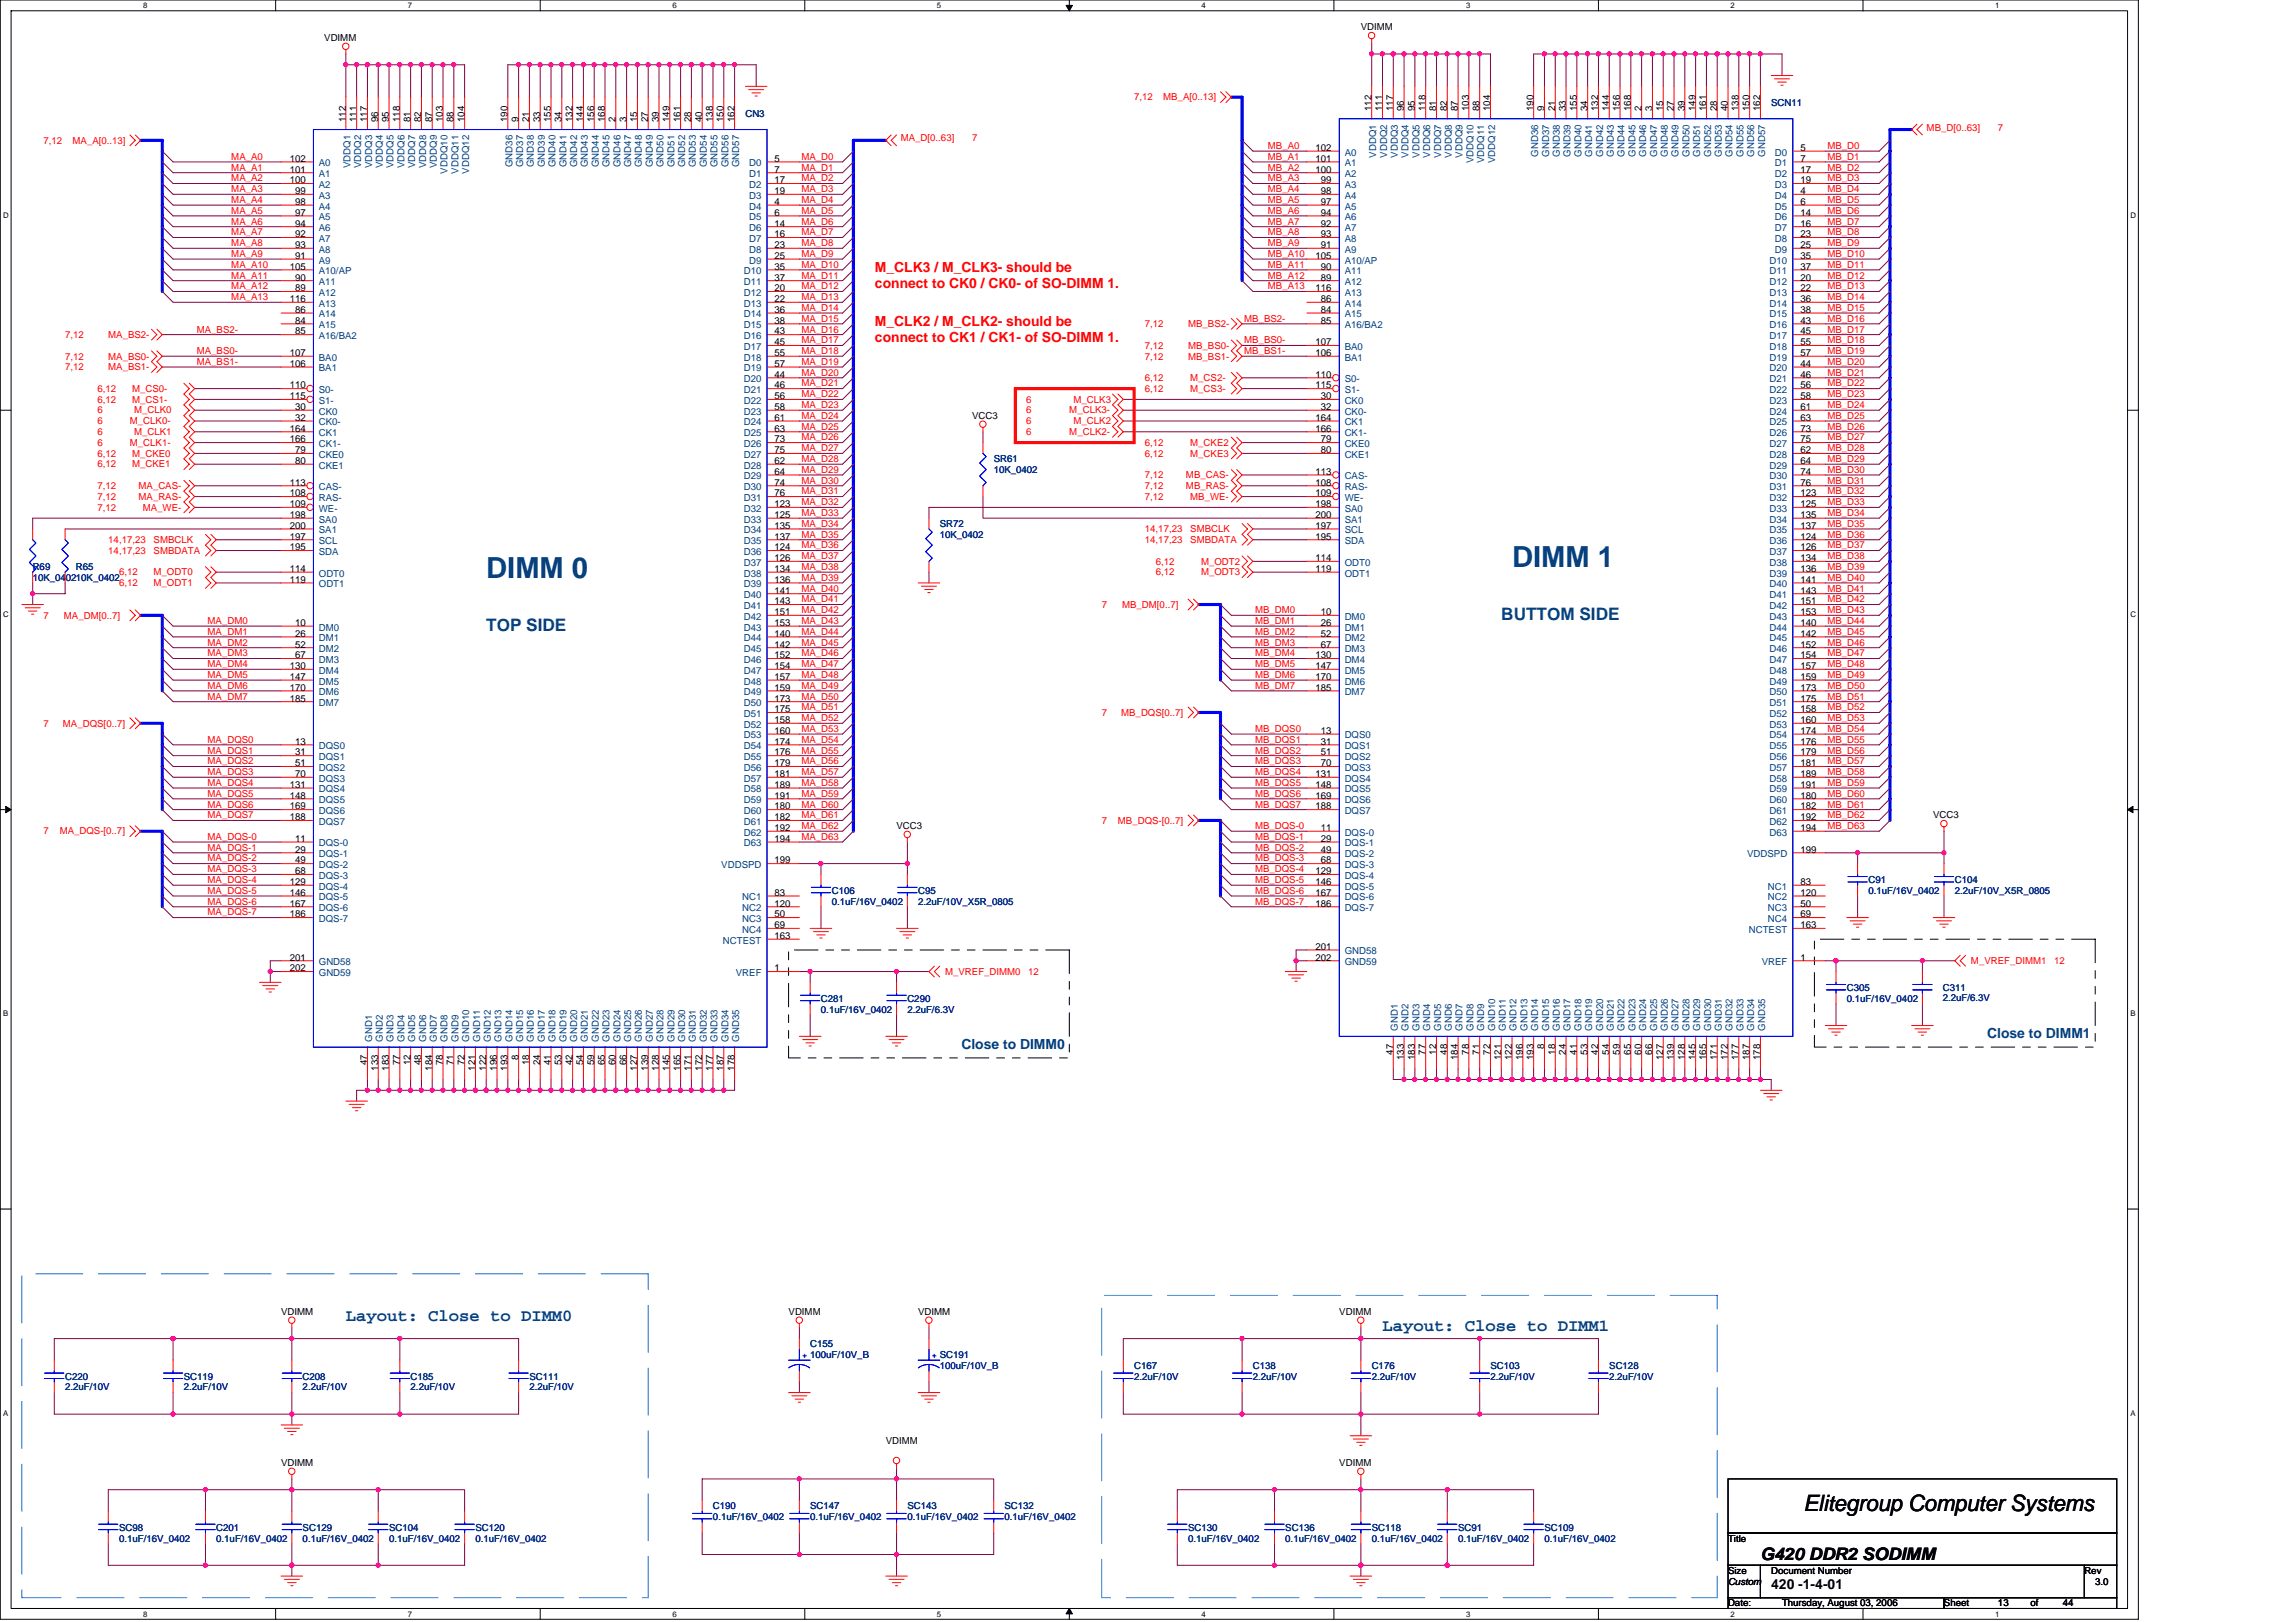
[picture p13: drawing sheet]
<svg xmlns="http://www.w3.org/2000/svg" width="297mm" height="210mm" viewBox="0 0 297 210" stroke-linecap="round" stroke-linejoin="round" font-family="sans-serif">
<defs><g id="words">
<g font-size="3.8" fill="#004080">
<text x="62.9" y="74.7">DIMM 0</text>
<text x="195.6" y="73.3">DIMM 1</text>
</g>
<text font-size="2.9" x="233.3" y="195.6">Elitegroup Computer Systems</text>
<g font-size="2.2" fill="#004080">
<text x="62.9" y="81.7">TOP SIDE</text>
<text x="194.2" y="80.3">BUTTOM SIDE</text>
<text x="44.7" y="170.9">Layout: Close to DIMM0</text>
<text x="178.9" y="172.3">Layout: Close to DIMM1</text>
</g>
<text font-size="2.2" x="227.7" y="201.8">G420 DDR2 SODIMM</text>
<g font-size="1.8" fill="#f00">
<text x="113.2" y="35.2">M_CLK3 / M_CLK3- should be</text>
<text x="113.2" y="37.3">connect to CK0 / CK0- of SO-DIMM 1.</text>
<text x="113.2" y="42.2">M_CLK2 / M_CLK2- should be</text>
<text x="113.2" y="44.3">connect to CK1 / CK1- of SO-DIMM 1.</text>
</g>
<g font-size="1.8" fill="#004080">
<text x="124.4" y="135.8">Close to DIMM0</text>
<text x="257.1" y="134.4">Close to DIMM1</text>
</g>
<text font-size="1.8" x="229.1" y="205.6">420 -1-4-01</text>
<g font-size="1.2">
<text x="41.9" y="5.3">VDIMM</text>
<text x="176.1" y="3.9">VDIMM</text>
<text x="44.7" y="15.8" transform="rotate(-90 44.7 15.8)">112</text>
<text x="46.1" y="15.8" transform="rotate(-90 46.1 15.8)">111</text>
<text x="47.5" y="15.8" transform="rotate(-90 47.5 15.8)">117</text>
<text x="48.9" y="15.8" transform="rotate(-90 48.9 15.8)">96</text>
<text x="50.3" y="15.8" transform="rotate(-90 50.3 15.8)">95</text>
<text x="51.7" y="15.8" transform="rotate(-90 51.7 15.8)">118</text>
<text x="53.1" y="15.8" transform="rotate(-90 53.1 15.8)">81</text>
<text x="54.5" y="15.8" transform="rotate(-90 54.5 15.8)">82</text>
<text x="55.9" y="15.8" transform="rotate(-90 55.9 15.8)">87</text>
<text x="57.3" y="15.8" transform="rotate(-90 57.3 15.8)">103</text>
<text x="58.7" y="15.8" transform="rotate(-90 58.7 15.8)">88</text>
<text x="60.1" y="15.8" transform="rotate(-90 60.1 15.8)">104</text>
<text x="65.7" y="15.8" transform="rotate(-90 65.7 15.8)">190</text>
<text x="67.1" y="15.8" transform="rotate(-90 67.1 15.8)">9</text>
<text x="68.5" y="15.8" transform="rotate(-90 68.5 15.8)">21</text>
<text x="69.9" y="15.8" transform="rotate(-90 69.9 15.8)">33</text>
<text x="71.3" y="15.8" transform="rotate(-90 71.3 15.8)">155</text>
<text x="72.7" y="15.8" transform="rotate(-90 72.7 15.8)">34</text>
<text x="74.1" y="15.8" transform="rotate(-90 74.1 15.8)">132</text>
<text x="75.5" y="15.8" transform="rotate(-90 75.5 15.8)">144</text>
<text x="76.9" y="15.8" transform="rotate(-90 76.9 15.8)">156</text>
<text x="78.2" y="15.8" transform="rotate(-90 78.2 15.8)">168</text>
<text x="79.6" y="15.8" transform="rotate(-90 79.6 15.8)">2</text>
<text x="81" y="15.8" transform="rotate(-90 81 15.8)">3</text>
<text x="82.4" y="15.8" transform="rotate(-90 82.4 15.8)">15</text>
<text x="83.8" y="15.8" transform="rotate(-90 83.8 15.8)">27</text>
<text x="85.2" y="15.8" transform="rotate(-90 85.2 15.8)">39</text>
<text x="86.6" y="15.8" transform="rotate(-90 86.6 15.8)">149</text>
<text x="88" y="15.8" transform="rotate(-90 88 15.8)">161</text>
<text x="89.4" y="15.8" transform="rotate(-90 89.4 15.8)">28</text>
<text x="90.8" y="15.8" transform="rotate(-90 90.8 15.8)">40</text>
<text x="92.2" y="15.8" transform="rotate(-90 92.2 15.8)">138</text>
<text x="93.6" y="15.8" transform="rotate(-90 93.6 15.8)">150</text>
<text x="95" y="15.8" transform="rotate(-90 95 15.8)">162</text>
<text x="177.4" y="14.4" transform="rotate(-90 177.4 14.4)">112</text>
<text x="178.8" y="14.4" transform="rotate(-90 178.8 14.4)">111</text>
<text x="180.2" y="14.4" transform="rotate(-90 180.2 14.4)">117</text>
<text x="181.6" y="14.4" transform="rotate(-90 181.6 14.4)">96</text>
<text x="183" y="14.4" transform="rotate(-90 183 14.4)">95</text>
<text x="184.4" y="14.4" transform="rotate(-90 184.4 14.4)">118</text>
<text x="185.8" y="14.4" transform="rotate(-90 185.8 14.4)">81</text>
<text x="187.2" y="14.4" transform="rotate(-90 187.2 14.4)">82</text>
<text x="188.6" y="14.4" transform="rotate(-90 188.6 14.4)">87</text>
<text x="190" y="14.4" transform="rotate(-90 190 14.4)">103</text>
<text x="191.4" y="14.4" transform="rotate(-90 191.4 14.4)">88</text>
<text x="192.8" y="14.4" transform="rotate(-90 192.8 14.4)">104</text>
<text x="198.4" y="14.4" transform="rotate(-90 198.4 14.4)">190</text>
<text x="199.8" y="14.4" transform="rotate(-90 199.8 14.4)">9</text>
<text x="201.2" y="14.4" transform="rotate(-90 201.2 14.4)">21</text>
<text x="202.6" y="14.4" transform="rotate(-90 202.6 14.4)">33</text>
<text x="204" y="14.4" transform="rotate(-90 204 14.4)">155</text>
<text x="205.4" y="14.4" transform="rotate(-90 205.4 14.4)">34</text>
<text x="206.8" y="14.4" transform="rotate(-90 206.8 14.4)">132</text>
<text x="208.2" y="14.4" transform="rotate(-90 208.2 14.4)">144</text>
<text x="209.6" y="14.4" transform="rotate(-90 209.6 14.4)">156</text>
<text x="211" y="14.4" transform="rotate(-90 211 14.4)">168</text>
<text x="212.4" y="14.4" transform="rotate(-90 212.4 14.4)">2</text>
<text x="213.8" y="14.4" transform="rotate(-90 213.8 14.4)">3</text>
<text x="215.2" y="14.4" transform="rotate(-90 215.2 14.4)">15</text>
<text x="216.6" y="14.4" transform="rotate(-90 216.6 14.4)">27</text>
<text x="217.9" y="14.4" transform="rotate(-90 217.9 14.4)">39</text>
<text x="219.3" y="14.4" transform="rotate(-90 219.3 14.4)">149</text>
<text x="220.7" y="14.4" transform="rotate(-90 220.7 14.4)">161</text>
<text x="222.1" y="14.4" transform="rotate(-90 222.1 14.4)">28</text>
<text x="223.5" y="14.4" transform="rotate(-90 223.5 14.4)">40</text>
<text x="224.9" y="14.4" transform="rotate(-90 224.9 14.4)">138</text>
<text x="226.3" y="14.4" transform="rotate(-90 226.3 14.4)">150</text>
<text x="227.7" y="14.4" transform="rotate(-90 227.7 14.4)">162</text>
<text x="37.5" y="20.9">102</text>
<text x="37.5" y="22.3">101</text>
<text x="37.5" y="23.7">100</text>
<text x="100.2" y="20.9">5</text>
<text x="100.2" y="22.3">7</text>
<text x="100.2" y="23.7">17</text>
<text x="170.2" y="19.5">102</text>
<text x="170.2" y="20.9">101</text>
<text x="170.2" y="22.3">100</text>
<text x="170.9" y="23.7">99</text>
<text x="232.9" y="19.5">5</text>
<text x="232.9" y="20.9">7</text>
<text x="232.9" y="22.3">17</text>
<text x="232.9" y="23.7">19</text>
<text x="38.2" y="25.1">99</text>
<text x="38.2" y="26.5">98</text>
<text x="38.2" y="27.9">97</text>
<text x="38.2" y="29.3">94</text>
<text x="100.2" y="25.1">19</text>
<text x="100.2" y="26.5">4</text>
<text x="100.2" y="27.9">6</text>
<text x="100.2" y="29.3">14</text>
<text x="170.9" y="25.1">98</text>
<text x="170.9" y="26.5">97</text>
<text x="170.9" y="27.9">94</text>
<text x="170.9" y="29.3">92</text>
<text x="232.9" y="25.1">4</text>
<text x="232.9" y="26.5">6</text>
<text x="232.9" y="27.9">14</text>
<text x="232.9" y="29.3">16</text>
<text x="37.5" y="34.9">105</text>
<text x="38.2" y="30.7">92</text>
<text x="38.2" y="32.1">93</text>
<text x="38.2" y="33.5">91</text>
<text x="100.2" y="34.9">35</text>
<text x="100.2" y="30.7">16</text>
<text x="100.2" y="32.1">23</text>
<text x="100.2" y="33.5">25</text>
<text x="170.2" y="33.5">105</text>
<text x="170.9" y="30.7">93</text>
<text x="170.9" y="32.1">91</text>
<text x="170.9" y="34.9">90</text>
<text x="232.9" y="30.7">23</text>
<text x="232.9" y="32.1">25</text>
<text x="232.9" y="33.5">35</text>
<text x="232.9" y="34.9">37</text>
<text x="37.5" y="39.1">116</text>
<text x="38.2" y="36.3">90</text>
<text x="38.2" y="37.7">89</text>
<text x="38.2" y="40.5">86</text>
<text x="38.2" y="41.9">84</text>
<text x="100.2" y="36.3">37</text>
<text x="100.2" y="37.7">20</text>
<text x="100.2" y="39.1">22</text>
<text x="100.2" y="40.5">36</text>
<text x="100.2" y="41.9">38</text>
<text x="170.2" y="37.7">116</text>
<text x="170.9" y="36.3">89</text>
<text x="170.9" y="41.9">85</text>
<text x="170.9" y="39.1">86</text>
<text x="170.9" y="40.5">84</text>
<text x="232.9" y="36.3">20</text>
<text x="232.9" y="37.7">22</text>
<text x="232.9" y="39.1">36</text>
<text x="232.9" y="40.5">38</text>
<text x="232.9" y="41.9">43</text>
<text x="37.5" y="46.1">107</text>
<text x="37.5" y="47.5">106</text>
<text x="38.2" y="43.3">85</text>
<text x="100.2" y="43.3">43</text>
<text x="100.2" y="44.7">45</text>
<text x="100.2" y="46.1">55</text>
<text x="100.2" y="47.5">57</text>
<text x="170.2" y="44.7">107</text>
<text x="170.2" y="46.1">106</text>
<text x="232.9" y="43.3">45</text>
<text x="232.9" y="44.7">55</text>
<text x="232.9" y="46.1">57</text>
<text x="232.9" y="47.5">44</text>
<text x="37.5" y="50.3">110</text>
<text x="37.5" y="51.7">115</text>
<text x="38.2" y="53.1">30</text>
<text x="100.2" y="48.9">44</text>
<text x="100.2" y="50.3">46</text>
<text x="100.2" y="51.7">56</text>
<text x="100.2" y="53.1">58</text>
<text x="170.2" y="48.9">110</text>
<text x="170.2" y="50.3">115</text>
<text x="170.9" y="51.7">30</text>
<text x="170.9" y="53.1">32</text>
<text x="232.9" y="48.9">46</text>
<text x="232.9" y="50.3">56</text>
<text x="232.9" y="51.7">58</text>
<text x="232.9" y="53.1">61</text>
<text x="37.5" y="55.9">164</text>
<text x="37.5" y="57.3">166</text>
<text x="38.2" y="58.7">79</text>
<text x="38.2" y="54.5">32</text>
<text x="100.2" y="54.5">61</text>
<text x="100.2" y="55.9">63</text>
<text x="100.2" y="57.3">73</text>
<text x="100.2" y="58.7">75</text>
<text x="125.8" y="54.2">VCC3</text>
<text x="170.2" y="54.5">164</text>
<text x="170.2" y="55.9">166</text>
<text x="170.9" y="57.3">79</text>
<text x="170.9" y="58.7">80</text>
<text x="232.9" y="54.5">63</text>
<text x="232.9" y="55.9">73</text>
<text x="232.9" y="57.3">75</text>
<text x="232.9" y="58.7">62</text>
<text x="37.5" y="65.6">109</text>
<text x="37.5" y="62.8">113</text>
<text x="37.5" y="64.2">108</text>
<text x="38.2" y="60">80</text>
<text x="100.2" y="60">62</text>
<text x="100.2" y="61.4">64</text>
<text x="100.2" y="62.8">74</text>
<text x="100.2" y="64.2">76</text>
<text x="100.2" y="65.6">123</text>
<text x="170.2" y="64.2">109</text>
<text x="170.2" y="61.4">113</text>
<text x="170.2" y="62.8">108</text>
<text x="170.2" y="65.6">198</text>
<text x="232.9" y="60">64</text>
<text x="232.9" y="61.4">74</text>
<text x="232.9" y="62.8">76</text>
<text x="232.9" y="64.2">123</text>
<text x="232.9" y="65.6">125</text>
<text x="37.5" y="71.2">195</text>
<text x="37.5" y="69.8">197</text>
<text x="37.5" y="67">198</text>
<text x="37.5" y="68.4">200</text>
<text x="100.2" y="67">125</text>
<text x="100.2" y="68.4">135</text>
<text x="100.2" y="69.8">137</text>
<text x="100.2" y="71.2">124</text>
<text x="170.2" y="69.8">195</text>
<text x="170.2" y="68.4">197</text>
<text x="170.2" y="67">200</text>
<text x="232.9" y="67">135</text>
<text x="232.9" y="68.4">137</text>
<text x="232.9" y="69.8">124</text>
<text x="232.9" y="71.2">126</text>
<text x="37.5" y="74">114</text>
<text x="37.5" y="75.4">119</text>
<text x="100.2" y="72.6">126</text>
<text x="100.2" y="74">134</text>
<text x="100.2" y="75.4">136</text>
<text x="100.2" y="76.8">141</text>
<text x="170.2" y="72.6">114</text>
<text x="170.2" y="74">119</text>
<text x="232.9" y="72.6">134</text>
<text x="232.9" y="74">136</text>
<text x="232.9" y="75.4">141</text>
<text x="232.9" y="76.8">143</text>
<text x="38.2" y="81">10</text>
<text x="38.2" y="82.4">26</text>
<text x="38.2" y="83.8">52</text>
<text x="100.2" y="78.2">143</text>
<text x="100.2" y="79.6">151</text>
<text x="100.2" y="81">153</text>
<text x="100.2" y="82.4">140</text>
<text x="100.2" y="83.8">142</text>
<text x="170.9" y="79.6">10</text>
<text x="170.9" y="81">26</text>
<text x="170.9" y="82.4">52</text>
<text x="170.9" y="83.8">67</text>
<text x="232.9" y="78.2">151</text>
<text x="232.9" y="79.6">153</text>
<text x="232.9" y="81">140</text>
<text x="232.9" y="82.4">142</text>
<text x="232.9" y="83.8">152</text>
<text x="37.5" y="86.6">130</text>
<text x="37.5" y="88">147</text>
<text x="37.5" y="89.4">170</text>
<text x="38.2" y="85.2">67</text>
<text x="100.2" y="85.2">152</text>
<text x="100.2" y="86.6">154</text>
<text x="100.2" y="88">157</text>
<text x="100.2" y="89.4">159</text>
<text x="170.2" y="85.2">130</text>
<text x="170.2" y="86.6">147</text>
<text x="170.2" y="88">170</text>
<text x="170.2" y="89.4">185</text>
<text x="232.9" y="85.2">154</text>
<text x="232.9" y="86.6">157</text>
<text x="232.9" y="88">159</text>
<text x="232.9" y="89.4">173</text>
<text x="37.5" y="90.8">185</text>
<text x="100.2" y="90.8">173</text>
<text x="100.2" y="92.2">175</text>
<text x="100.2" y="93.6">158</text>
<text x="100.2" y="95">160</text>
<text x="170.9" y="95">13</text>
<text x="232.9" y="90.8">175</text>
<text x="232.9" y="92.2">158</text>
<text x="232.9" y="93.6">160</text>
<text x="232.9" y="95">174</text>
<text x="37.5" y="102">131</text>
<text x="38.2" y="96.4">13</text>
<text x="38.2" y="97.8">31</text>
<text x="38.2" y="99.2">51</text>
<text x="38.2" y="100.6">70</text>
<text x="100.2" y="96.4">174</text>
<text x="100.2" y="97.8">176</text>
<text x="100.2" y="99.2">179</text>
<text x="100.2" y="100.6">181</text>
<text x="100.2" y="102">189</text>
<text x="170.2" y="100.6">131</text>
<text x="170.2" y="102">148</text>
<text x="170.9" y="96.4">31</text>
<text x="170.9" y="97.8">51</text>
<text x="170.9" y="99.2">70</text>
<text x="232.9" y="96.4">176</text>
<text x="232.9" y="97.8">179</text>
<text x="232.9" y="99.2">181</text>
<text x="232.9" y="100.6">189</text>
<text x="232.9" y="102">191</text>
<text x="37.5" y="103.4">148</text>
<text x="37.5" y="104.8">169</text>
<text x="37.5" y="106.2">188</text>
<text x="100.2" y="103.4">191</text>
<text x="100.2" y="104.8">180</text>
<text x="100.2" y="106.2">182</text>
<text x="100.2" y="107.5">192</text>
<text x="116" y="107.3">VCC3</text>
<text x="170.2" y="103.4">169</text>
<text x="170.2" y="104.8">188</text>
<text x="170.9" y="107.5">11</text>
<text x="232.9" y="103.4">180</text>
<text x="232.9" y="104.8">182</text>
<text x="232.9" y="106.2">192</text>
<text x="232.9" y="107.5">194</text>
<text x="250.1" y="105.9">VCC3</text>
<text x="38.2" y="110.3">29</text>
<text x="38.2" y="111.7">49</text>
<text x="38.2" y="113.1">68</text>
<text x="38.2" y="108.9">11</text>
<text x="100.2" y="111.7">199</text>
<text x="100.2" y="108.9">194</text>
<text x="170.2" y="113.1">129</text>
<text x="170.9" y="108.9">29</text>
<text x="170.9" y="110.3">49</text>
<text x="170.9" y="111.7">68</text>
<text x="232.9" y="110.3">199</text>
<text x="37.5" y="114.5">129</text>
<text x="37.5" y="115.9">146</text>
<text x="37.5" y="117.3">167</text>
<text x="37.5" y="118.7">186</text>
<text x="100.2" y="115.9">83</text>
<text x="100.2" y="117.3">120</text>
<text x="100.2" y="118.7">50</text>
<text x="170.2" y="114.5">146</text>
<text x="170.2" y="115.9">167</text>
<text x="170.2" y="117.3">186</text>
<text x="232.9" y="114.5">83</text>
<text x="232.9" y="115.9">120</text>
<text x="232.9" y="117.3">50</text>
<text x="232.9" y="118.7">69</text>
<text x="37.5" y="124.3">201</text>
<text x="37.5" y="125.7">202</text>
<text x="100.2" y="120.1">69</text>
<text x="100.2" y="121.5">163</text>
<text x="100.2" y="125.7">1</text>
<text x="170.2" y="122.9">201</text>
<text x="170.2" y="124.3">202</text>
<text x="232.9" y="120.1">163</text>
<text x="232.9" y="124.3">1</text>
<text x="47.5" y="137.9" transform="rotate(-90 47.5 137.9)">47</text>
<text x="51.7" y="137.9" transform="rotate(-90 51.7 137.9)">77</text>
<text x="53.1" y="137.9" transform="rotate(-90 53.1 137.9)">12</text>
<text x="54.5" y="137.9" transform="rotate(-90 54.5 137.9)">48</text>
<text x="57.3" y="137.9" transform="rotate(-90 57.3 137.9)">78</text>
<text x="58.7" y="137.9" transform="rotate(-90 58.7 137.9)">71</text>
<text x="60.1" y="137.9" transform="rotate(-90 60.1 137.9)">72</text>
<text x="67.1" y="137.2" transform="rotate(-90 67.1 137.2)">8</text>
<text x="68.5" y="137.9" transform="rotate(-90 68.5 137.9)">18</text>
<text x="69.9" y="137.9" transform="rotate(-90 69.9 137.9)">24</text>
<text x="71.3" y="137.9" transform="rotate(-90 71.3 137.9)">41</text>
<text x="72.7" y="137.9" transform="rotate(-90 72.7 137.9)">53</text>
<text x="74.1" y="137.9" transform="rotate(-90 74.1 137.9)">42</text>
<text x="75.5" y="137.9" transform="rotate(-90 75.5 137.9)">54</text>
<text x="76.9" y="137.9" transform="rotate(-90 76.9 137.9)">59</text>
<text x="78.2" y="137.9" transform="rotate(-90 78.2 137.9)">65</text>
<text x="79.6" y="137.9" transform="rotate(-90 79.6 137.9)">60</text>
<text x="81" y="137.9" transform="rotate(-90 81 137.9)">66</text>
<text x="180.2" y="136.5" transform="rotate(-90 180.2 136.5)">47</text>
<text x="181.6" y="137.2" transform="rotate(-90 181.6 137.2)">133</text>
<text x="183" y="137.2" transform="rotate(-90 183 137.2)">183</text>
<text x="184.4" y="136.5" transform="rotate(-90 184.4 136.5)">77</text>
<text x="185.8" y="136.5" transform="rotate(-90 185.8 136.5)">12</text>
<text x="187.2" y="136.5" transform="rotate(-90 187.2 136.5)">48</text>
<text x="188.6" y="137.2" transform="rotate(-90 188.6 137.2)">184</text>
<text x="190" y="136.5" transform="rotate(-90 190 136.5)">78</text>
<text x="191.4" y="136.5" transform="rotate(-90 191.4 136.5)">71</text>
<text x="192.8" y="136.5" transform="rotate(-90 192.8 136.5)">72</text>
<text x="194.2" y="137.2" transform="rotate(-90 194.2 137.2)">121</text>
<text x="195.6" y="137.2" transform="rotate(-90 195.6 137.2)">122</text>
<text x="197" y="137.2" transform="rotate(-90 197 137.2)">196</text>
<text x="198.4" y="137.2" transform="rotate(-90 198.4 137.2)">193</text>
<text x="199.8" y="135.8" transform="rotate(-90 199.8 135.8)">8</text>
<text x="201.2" y="136.5" transform="rotate(-90 201.2 136.5)">18</text>
<text x="202.6" y="136.5" transform="rotate(-90 202.6 136.5)">24</text>
<text x="204" y="136.5" transform="rotate(-90 204 136.5)">41</text>
<text x="205.4" y="136.5" transform="rotate(-90 205.4 136.5)">53</text>
<text x="206.8" y="136.5" transform="rotate(-90 206.8 136.5)">42</text>
<text x="208.2" y="136.5" transform="rotate(-90 208.2 136.5)">54</text>
<text x="209.6" y="136.5" transform="rotate(-90 209.6 136.5)">59</text>
<text x="211" y="136.5" transform="rotate(-90 211 136.5)">65</text>
<text x="212.4" y="136.5" transform="rotate(-90 212.4 136.5)">60</text>
<text x="213.8" y="136.5" transform="rotate(-90 213.8 136.5)">66</text>
<text x="215.2" y="137.2" transform="rotate(-90 215.2 137.2)">127</text>
<text x="216.6" y="137.2" transform="rotate(-90 216.6 137.2)">139</text>
<text x="217.9" y="137.2" transform="rotate(-90 217.9 137.2)">128</text>
<text x="219.3" y="137.2" transform="rotate(-90 219.3 137.2)">145</text>
<text x="220.7" y="137.2" transform="rotate(-90 220.7 137.2)">165</text>
<text x="222.1" y="137.2" transform="rotate(-90 222.1 137.2)">171</text>
<text x="223.5" y="137.2" transform="rotate(-90 223.5 137.2)">172</text>
<text x="224.9" y="137.2" transform="rotate(-90 224.9 137.2)">177</text>
<text x="226.3" y="137.2" transform="rotate(-90 226.3 137.2)">187</text>
<text x="227.7" y="137.2" transform="rotate(-90 227.7 137.2)">178</text>
<text x="48.9" y="138.6" transform="rotate(-90 48.9 138.6)">133</text>
<text x="50.3" y="138.6" transform="rotate(-90 50.3 138.6)">183</text>
<text x="55.9" y="138.6" transform="rotate(-90 55.9 138.6)">184</text>
<text x="61.5" y="138.6" transform="rotate(-90 61.5 138.6)">121</text>
<text x="62.9" y="138.6" transform="rotate(-90 62.9 138.6)">122</text>
<text x="64.3" y="138.6" transform="rotate(-90 64.3 138.6)">196</text>
<text x="65.7" y="138.6" transform="rotate(-90 65.7 138.6)">193</text>
<text x="82.4" y="138.6" transform="rotate(-90 82.4 138.6)">127</text>
<text x="83.8" y="138.6" transform="rotate(-90 83.8 138.6)">139</text>
<text x="85.2" y="138.6" transform="rotate(-90 85.2 138.6)">128</text>
<text x="86.6" y="138.6" transform="rotate(-90 86.6 138.6)">145</text>
<text x="88" y="138.6" transform="rotate(-90 88 138.6)">165</text>
<text x="89.4" y="138.6" transform="rotate(-90 89.4 138.6)">171</text>
<text x="90.8" y="138.6" transform="rotate(-90 90.8 138.6)">172</text>
<text x="92.2" y="138.6" transform="rotate(-90 92.2 138.6)">177</text>
<text x="93.6" y="138.6" transform="rotate(-90 93.6 138.6)">187</text>
<text x="95" y="138.6" transform="rotate(-90 95 138.6)">178</text>
<text x="36.4" y="170.2">VDIMM</text>
<text x="102" y="170.2">VDIMM</text>
<text x="118.8" y="170.2">VDIMM</text>
<text x="173.3" y="170.2">VDIMM</text>
<text x="36.4" y="189.7">VDIMM</text>
<text x="114.6" y="186.9">VDIMM</text>
<text x="173.3" y="189.7">VDIMM</text>
<text x="223.6" y="199.5">Title</text>
<text x="223.6" y="203.7">Size</text>
<text x="229.1" y="203.7">Document Number</text>
<text x="269.7" y="203.7">Rev</text>
<text x="223.6" y="207.9">Date:</text>
<text x="223.6" y="205.1">Custom</text>
<text x="230.5" y="207.9">Thursday, August 03, 2006</text>
<text x="251.5" y="207.9">Sheet</text>
<text x="258.5" y="207.9">13</text>
<text x="262.7" y="207.9">of</text>
<text x="266.9" y="207.9">44</text>
<text x="271.1" y="205.1">3.0</text>
</g>
<g font-size="1.2" fill="#000080">
<text x="96.4" y="15.1">CN3</text>
<text x="229.1" y="13.7">SCN11</text>
<text x="128.6" y="59.8">SR61</text>
<text x="128.6" y="61.2">10K_0402</text>
<text x="121.6" y="68.2">SR72</text>
<text x="121.6" y="69.6">10K_0402</text>
<text x="4.2" y="73.8">R69</text>
<text x="4.2" y="75.2">10K_040210K_0402</text>
<text x="9.8" y="73.8">R65</text>
<text x="107.6" y="115.7">C106</text>
<text x="107.6" y="117.1">0.1uF/16V_0402</text>
<text x="118.8" y="115.7">C95</text>
<text x="118.8" y="117.1">2.2uF/10V_X5R_0805</text>
<text x="241.7" y="114.3">C91</text>
<text x="241.7" y="115.7">0.1uF/16V_0402</text>
<text x="252.9" y="114.3">C104</text>
<text x="252.9" y="115.7">2.2uF/10V_X5R_0805</text>
<text x="106.2" y="129.6">C281</text>
<text x="106.2" y="131">0.1uF/16V_0402</text>
<text x="117.4" y="129.6">C290</text>
<text x="117.4" y="131">2.2uF/6.3V</text>
<text x="238.9" y="128.2">C305</text>
<text x="238.9" y="129.6">0.1uF/16V_0402</text>
<text x="251.4" y="128.2">C311</text>
<text x="251.4" y="129.5">2.2uF/6.3V</text>
<text x="8.4" y="178.5">C220</text>
<text x="8.4" y="179.9">2.2uF/10V</text>
<text x="23.8" y="178.5">SC119</text>
<text x="23.8" y="179.9">2.2uF/10V</text>
<text x="39.2" y="178.5">C208</text>
<text x="39.2" y="179.9">2.2uF/10V</text>
<text x="53.1" y="178.5">C185</text>
<text x="53.1" y="179.9">2.2uF/10V</text>
<text x="68.5" y="178.5">SC111</text>
<text x="68.5" y="179.9">2.2uF/10V</text>
<text x="104.8" y="174.3">C155</text>
<text x="104.8" y="175.7">100uF/10V_B</text>
<text x="121.6" y="175.7">SC191</text>
<text x="121.6" y="177.1">100uF/10V_B</text>
<text x="146.7" y="177.1">C167</text>
<text x="146.7" y="178.5">2.2uF/10V</text>
<text x="162.1" y="177.1">C138</text>
<text x="162.1" y="178.5">2.2uF/10V</text>
<text x="177.5" y="177.1">C176</text>
<text x="177.5" y="178.5">2.2uF/10V</text>
<text x="192.8" y="177.1">SC103</text>
<text x="192.8" y="178.5">2.2uF/10V</text>
<text x="208.2" y="177.1">SC128</text>
<text x="208.2" y="178.5">2.2uF/10V</text>
<text x="92.2" y="195.3">C190</text>
<text x="92.2" y="196.7">0.1uF/16V_0402</text>
<text x="104.8" y="195.3">SC147</text>
<text x="104.8" y="196.7">0.1uF/16V_0402</text>
<text x="117.4" y="195.3">SC143</text>
<text x="117.4" y="196.7">0.1uF/16V_0402</text>
<text x="130" y="195.3">SC132</text>
<text x="130" y="196.7">0.1uF/16V_0402</text>
<text x="15.4" y="198.1">SC98</text>
<text x="15.4" y="199.5">0.1uF/16V_0402</text>
<text x="28" y="198.1">C201</text>
<text x="28" y="199.5">0.1uF/16V_0402</text>
<text x="39.2" y="198.1">SC129</text>
<text x="39.2" y="199.5">0.1uF/16V_0402</text>
<text x="50.3" y="198.1">SC104</text>
<text x="50.3" y="199.5">0.1uF/16V_0402</text>
<text x="61.5" y="198.1">SC120</text>
<text x="61.5" y="199.5">0.1uF/16V_0402</text>
<text x="153.7" y="198.1">SC130</text>
<text x="153.7" y="199.5">0.1uF/16V_0402</text>
<text x="166.3" y="198.1">SC136</text>
<text x="166.3" y="199.5">0.1uF/16V_0402</text>
<text x="177.5" y="198.1">SC118</text>
<text x="177.5" y="199.5">0.1uF/16V_0402</text>
<text x="188.6" y="198.1">SC91</text>
<text x="188.6" y="199.5">0.1uF/16V_0402</text>
<text x="199.8" y="198.1">SC109</text>
<text x="199.8" y="199.5">0.1uF/16V_0402</text>
</g>
<g font-size="1.2" fill="#f00">
<text x="146.7" y="13">7,12</text>
<text x="150.5" y="13">MB_A[0..13]</text>
<text x="249.3" y="16.9">MB_D[0..63]</text>
<text x="258.5" y="16.9">7</text>
<text x="5.6" y="18.6">7,12</text>
<text x="9.4" y="18.6">MA_A[0..13]</text>
<text x="29.9" y="20.7">MA_A0</text>
<text x="29.9" y="23.5">MA_A2</text>
<text x="29.9" y="22.1">MA_A1</text>
<text x="103.7" y="23.5">MA_D2</text>
<text x="103.7" y="20.7">MA_D0</text>
<text x="103.7" y="22.1">MA_D1</text>
<text x="116.5" y="18.3">MA_D[0..63]</text>
<text x="125.8" y="18.3">7</text>
<text x="164" y="19.3">MB_A0</text>
<text x="164" y="20.7">MB_A1</text>
<text x="164" y="23.5">MB_A3</text>
<text x="164" y="22.1">MB_A2</text>
<text x="236.4" y="19.3">MB_D0</text>
<text x="236.4" y="22.1">MB_D2</text>
<text x="236.4" y="20.7">MB_D1</text>
<text x="236.4" y="23.5">MB_D3</text>
<text x="29.9" y="24.9">MA_A3</text>
<text x="29.9" y="26.3">MA_A4</text>
<text x="29.9" y="29.1">MA_A6</text>
<text x="29.9" y="27.7">MA_A5</text>
<text x="103.7" y="29.1">MA_D6</text>
<text x="103.7" y="24.9">MA_D3</text>
<text x="103.7" y="27.7">MA_D5</text>
<text x="103.7" y="26.3">MA_D4</text>
<text x="164" y="29.1">MB_A7</text>
<text x="164" y="24.9">MB_A4</text>
<text x="164" y="26.3">MB_A5</text>
<text x="164" y="27.7">MB_A6</text>
<text x="236.4" y="27.7">MB_D6</text>
<text x="236.4" y="26.3">MB_D5</text>
<text x="236.4" y="29.1">MB_D7</text>
<text x="236.4" y="24.9">MB_D4</text>
<text x="29.9" y="30.5">MA_A7</text>
<text x="29.9" y="31.9">MA_A8</text>
<text x="29.9" y="33.3">MA_A9</text>
<text x="29.9" y="34.6">MA_A10</text>
<text x="103.7" y="34.6">MA_D10</text>
<text x="103.7" y="31.9">MA_D8</text>
<text x="103.7" y="33.3">MA_D9</text>
<text x="103.7" y="30.5">MA_D7</text>
<text x="164" y="30.5">MB_A8</text>
<text x="164" y="31.9">MB_A9</text>
<text x="164" y="34.6">MB_A11</text>
<text x="164" y="33.3">MB_A10</text>
<text x="236.4" y="31.9">MB_D9</text>
<text x="236.4" y="30.5">MB_D8</text>
<text x="236.4" y="34.6">MB_D11</text>
<text x="236.4" y="33.3">MB_D10</text>
<text x="29.9" y="37.4">MA_A12</text>
<text x="29.9" y="36">MA_A11</text>
<text x="29.9" y="38.8">MA_A13</text>
<text x="103.7" y="41.6">MA_D15</text>
<text x="103.7" y="36">MA_D11</text>
<text x="103.7" y="37.4">MA_D12</text>
<text x="103.7" y="40.2">MA_D14</text>
<text x="103.7" y="38.8">MA_D13</text>
<text x="161" y="41.6">MB_BS2-</text>
<text x="164" y="37.4">MB_A13</text>
<text x="164" y="36">MB_A12</text>
<text x="236.4" y="37.4">MB_D13</text>
<text x="236.4" y="41.6">MB_D16</text>
<text x="236.4" y="36">MB_D12</text>
<text x="236.4" y="38.8">MB_D14</text>
<text x="236.4" y="40.2">MB_D15</text>
<text x="8.4" y="43.7">7,12</text>
<text x="8.4" y="47.9">7,12</text>
<text x="8.4" y="46.5">7,12</text>
<text x="14" y="43.7">MA_BS2-</text>
<text x="14" y="47.9">MA_BS1-</text>
<text x="14" y="46.5">MA_BS0-</text>
<text x="25.5" y="43">MA_BS2-</text>
<text x="25.5" y="45.8">MA_BS0-</text>
<text x="25.5" y="47.2">MA_BS1-</text>
<text x="103.7" y="45.8">MA_D18</text>
<text x="103.7" y="47.2">MA_D19</text>
<text x="103.7" y="43">MA_D16</text>
<text x="103.7" y="44.4">MA_D17</text>
<text x="148.1" y="42.3">7,12</text>
<text x="148.1" y="45.1">7,12</text>
<text x="148.1" y="46.5">7,12</text>
<text x="153.7" y="42.3">MB_BS2-</text>
<text x="153.7" y="45.1">MB_BS0-</text>
<text x="153.7" y="46.5">MB_BS1-</text>
<text x="161" y="45.8">MB_BS1-</text>
<text x="161" y="44.4">MB_BS0-</text>
<text x="236.4" y="45.8">MB_D19</text>
<text x="236.4" y="47.2">MB_D20</text>
<text x="236.4" y="44.4">MB_D18</text>
<text x="236.4" y="43">MB_D17</text>
<text x="12.6" y="50.7">6,12</text>
<text x="12.6" y="52.1">6,12</text>
<text x="12.6" y="53.5">6</text>
<text x="17.1" y="50.7">M_CS0-</text>
<text x="17.1" y="52.1">M_CS1-</text>
<text x="17.4" y="53.5">M_CLK0</text>
<text x="103.7" y="51.4">MA_D22</text>
<text x="103.7" y="50">MA_D21</text>
<text x="103.7" y="48.6">MA_D20</text>
<text x="103.7" y="52.8">MA_D23</text>
<text x="132.8" y="53.5">6</text>
<text x="132.8" y="52.1">6</text>
<text x="138.3" y="53.5">M_CLK3-</text>
<text x="138.9" y="52.1">M_CLK3</text>
<text x="148.1" y="49.3">6,12</text>
<text x="148.1" y="50.7">6,12</text>
<text x="154" y="49.3">M_CS2-</text>
<text x="154" y="50.7">M_CS3-</text>
<text x="236.4" y="50">MB_D22</text>
<text x="236.4" y="48.6">MB_D21</text>
<text x="236.4" y="52.8">MB_D24</text>
<text x="236.4" y="51.4">MB_D23</text>
<text x="12.6" y="54.9">6</text>
<text x="12.6" y="57.7">6</text>
<text x="12.6" y="59.1">6,12</text>
<text x="12.6" y="56.3">6</text>
<text x="16.8" y="54.9">M_CLK0-</text>
<text x="16.8" y="57.7">M_CLK1-</text>
<text x="17.1" y="59.1">M_CKE0</text>
<text x="17.4" y="56.3">M_CLK1</text>
<text x="103.7" y="57">MA_D26</text>
<text x="103.7" y="58.4">MA_D27</text>
<text x="103.7" y="54.2">MA_D24</text>
<text x="103.7" y="55.6">MA_D25</text>
<text x="103.7" y="59.8">MA_D28</text>
<text x="132.8" y="56.3">6</text>
<text x="132.8" y="54.9">6</text>
<text x="138.3" y="56.3">M_CLK2-</text>
<text x="138.9" y="54.9">M_CLK2</text>
<text x="148.1" y="57.7">6,12</text>
<text x="148.1" y="59.1">6,12</text>
<text x="154" y="57.7">M_CKE2</text>
<text x="154" y="59.1">M_CKE3</text>
<text x="236.4" y="59.8">MB_D29</text>
<text x="236.4" y="58.4">MB_D28</text>
<text x="236.4" y="57">MB_D27</text>
<text x="236.4" y="54.2">MB_D25</text>
<text x="236.4" y="55.6">MB_D26</text>
<text x="12.6" y="63.3">7,12</text>
<text x="12.6" y="64.7">7,12</text>
<text x="12.6" y="60.5">6,12</text>
<text x="17.1" y="60.5">M_CKE1</text>
<text x="17.9" y="63.3">MA_CAS-</text>
<text x="17.9" y="64.7">MA_RAS-</text>
<text x="103.7" y="65.4">MA_D32</text>
<text x="103.7" y="61.2">MA_D29</text>
<text x="103.7" y="64">MA_D31</text>
<text x="103.7" y="62.6">MA_D30</text>
<text x="148.1" y="61.9">7,12</text>
<text x="148.1" y="63.3">7,12</text>
<text x="148.1" y="64.7">7,12</text>
<text x="153.4" y="61.9">MB_CAS-</text>
<text x="153.4" y="63.3">MB_RAS-</text>
<text x="154" y="64.7">MB_WE-</text>
<text x="236.4" y="65.4">MB_D33</text>
<text x="236.4" y="61.2">MB_D30</text>
<text x="236.4" y="64">MB_D32</text>
<text x="236.4" y="62.6">MB_D31</text>
<text x="12.6" y="66.1">7,12</text>
<text x="14" y="71.7">14,17,23</text>
<text x="14" y="70.3">14,17,23</text>
<text x="18.5" y="66.1">MA_WE-</text>
<text x="19.9" y="71.7">SMBDATA</text>
<text x="19.9" y="70.3">SMBCLK</text>
<text x="103.7" y="69.6">MA_D35</text>
<text x="103.7" y="68.2">MA_D34</text>
<text x="103.7" y="71">MA_D36</text>
<text x="103.7" y="66.8">MA_D33</text>
<text x="148.1" y="70.3">14,17,23</text>
<text x="148.1" y="68.9">14,17,23</text>
<text x="154" y="70.3">SMBDATA</text>
<text x="154" y="68.9">SMBCLK</text>
<text x="236.4" y="71">MB_D37</text>
<text x="236.4" y="69.6">MB_D36</text>
<text x="236.4" y="66.8">MB_D34</text>
<text x="236.4" y="68.2">MB_D35</text>
<text x="15.4" y="74.5">6,12</text>
<text x="15.4" y="75.9">6,12</text>
<text x="19.9" y="74.5">M_ODT0</text>
<text x="19.9" y="75.9">M_ODT1</text>
<text x="103.7" y="78">MA_D41</text>
<text x="103.7" y="76.6">MA_D40</text>
<text x="103.7" y="72.4">MA_D37</text>
<text x="103.7" y="75.2">MA_D39</text>
<text x="103.7" y="73.8">MA_D38</text>
<text x="149.5" y="73.1">6,12</text>
<text x="149.5" y="74.5">6,12</text>
<text x="155.4" y="73.1">M_ODT2</text>
<text x="155.4" y="74.5">M_ODT3</text>
<text x="236.4" y="76.6">MB_D41</text>
<text x="236.4" y="72.4">MB_D38</text>
<text x="236.4" y="78">MB_D42</text>
<text x="236.4" y="75.2">MB_D40</text>
<text x="236.4" y="73.8">MB_D39</text>
<text x="5.6" y="80.1">7</text>
<text x="8.3" y="80.1">MA_DM[0..7]</text>
<text x="26.9" y="83.5">MA_DM2</text>
<text x="26.9" y="80.8">MA_DM0</text>
<text x="26.9" y="82.1">MA_DM1</text>
<text x="103.7" y="79.4">MA_D42</text>
<text x="103.7" y="83.5">MA_D45</text>
<text x="103.7" y="82.1">MA_D44</text>
<text x="103.7" y="80.8">MA_D43</text>
<text x="142.5" y="78.7">7</text>
<text x="145.2" y="78.7">MB_DM[0..7]</text>
<text x="162.4" y="83.5">MB_DM3</text>
<text x="162.4" y="80.8">MB_DM1</text>
<text x="162.4" y="82.1">MB_DM2</text>
<text x="162.4" y="79.4">MB_DM0</text>
<text x="236.4" y="80.8">MB_D44</text>
<text x="236.4" y="83.5">MB_D46</text>
<text x="236.4" y="79.4">MB_D43</text>
<text x="236.4" y="82.1">MB_D45</text>
<text x="26.9" y="89.1">MA_DM6</text>
<text x="26.9" y="87.7">MA_DM5</text>
<text x="26.9" y="84.9">MA_DM3</text>
<text x="26.9" y="86.3">MA_DM4</text>
<text x="103.7" y="84.9">MA_D46</text>
<text x="103.7" y="86.3">MA_D47</text>
<text x="103.7" y="87.7">MA_D48</text>
<text x="103.7" y="89.1">MA_D49</text>
<text x="162.4" y="89.1">MB_DM7</text>
<text x="162.4" y="86.3">MB_DM5</text>
<text x="162.4" y="84.9">MB_DM4</text>
<text x="162.4" y="87.7">MB_DM6</text>
<text x="236.4" y="84.9">MB_D47</text>
<text x="236.4" y="86.3">MB_D48</text>
<text x="236.4" y="89.1">MB_D50</text>
<text x="236.4" y="87.7">MB_D49</text>
<text x="5.6" y="94">7</text>
<text x="8.1" y="94">MA_DQS[0..7]</text>
<text x="26.9" y="90.5">MA_DM7</text>
<text x="103.7" y="91.9">MA_D51</text>
<text x="103.7" y="90.5">MA_D50</text>
<text x="103.7" y="94.7">MA_D53</text>
<text x="103.7" y="93.3">MA_D52</text>
<text x="142.5" y="92.6">7</text>
<text x="145.1" y="92.6">MB_DQS[0..7]</text>
<text x="162.4" y="94.7">MB_DQS0</text>
<text x="236.4" y="94.7">MB_D54</text>
<text x="236.4" y="90.5">MB_D51</text>
<text x="236.4" y="93.3">MB_D53</text>
<text x="236.4" y="91.9">MB_D52</text>
<text x="26.9" y="101.7">MA_DQS4</text>
<text x="26.9" y="100.3">MA_DQS3</text>
<text x="26.9" y="98.9">MA_DQS2</text>
<text x="26.9" y="97.5">MA_DQS1</text>
<text x="26.9" y="96.1">MA_DQS0</text>
<text x="103.7" y="101.7">MA_D58</text>
<text x="103.7" y="98.9">MA_D56</text>
<text x="103.7" y="96.1">MA_D54</text>
<text x="103.7" y="100.3">MA_D57</text>
<text x="103.7" y="97.5">MA_D55</text>
<text x="162.4" y="100.3">MB_DQS4</text>
<text x="162.4" y="101.7">MB_DQS5</text>
<text x="162.4" y="96.1">MB_DQS1</text>
<text x="162.4" y="97.5">MB_DQS2</text>
<text x="162.4" y="98.9">MB_DQS3</text>
<text x="236.4" y="97.5">MB_D56</text>
<text x="236.4" y="100.3">MB_D58</text>
<text x="236.4" y="101.7">MB_D59</text>
<text x="236.4" y="98.9">MB_D57</text>
<text x="236.4" y="96.1">MB_D55</text>
<text x="5.6" y="108">7</text>
<text x="7.7" y="108">MA_DQS-[0..7]</text>
<text x="26.9" y="104.5">MA_DQS6</text>
<text x="26.9" y="103.1">MA_DQS5</text>
<text x="26.9" y="105.9">MA_DQS7</text>
<text x="103.7" y="103.1">MA_D59</text>
<text x="103.7" y="107.3">MA_D62</text>
<text x="103.7" y="104.5">MA_D60</text>
<text x="103.7" y="105.9">MA_D61</text>
<text x="142.5" y="106.6">7</text>
<text x="144.6" y="106.6">MB_DQS-[0..7]</text>
<text x="162.4" y="103.1">MB_DQS6</text>
<text x="162.4" y="104.5">MB_DQS7</text>
<text x="162.4" y="107.3">MB_DQS-0</text>
<text x="236.4" y="104.5">MB_D61</text>
<text x="236.4" y="107.3">MB_D63</text>
<text x="236.4" y="105.9">MB_D62</text>
<text x="236.4" y="103.1">MB_D60</text>
<text x="26.9" y="108.7">MA_DQS-0</text>
<text x="26.9" y="111.5">MA_DQS-2</text>
<text x="26.9" y="112.9">MA_DQS-3</text>
<text x="26.9" y="110.1">MA_DQS-1</text>
<text x="103.7" y="108.7">MA_D63</text>
<text x="162.4" y="111.5">MB_DQS-3</text>
<text x="162.4" y="112.9">MB_DQS-4</text>
<text x="162.4" y="110.1">MB_DQS-2</text>
<text x="162.4" y="108.7">MB_DQS-1</text>
<text x="26.9" y="118.5">MA_DQS-7</text>
<text x="26.9" y="117.1">MA_DQS-6</text>
<text x="26.9" y="114.3">MA_DQS-4</text>
<text x="26.9" y="115.7">MA_DQS-5</text>
<text x="162.4" y="117.1">MB_DQS-7</text>
<text x="162.4" y="114.3">MB_DQS-5</text>
<text x="162.4" y="115.7">MB_DQS-6</text>
<text x="255" y="124.8">M_VREF_DIMM1</text>
<text x="265.7" y="124.8">12</text>
<text x="122.3" y="126.2">M_VREF_DIMM0</text>
<text x="133" y="126.2">12</text>
</g>
<g font-size="1.2" fill="#004080">
<text x="41.3" y="21.5">A0</text>
<text x="41.3" y="22.9">A1</text>
<text x="45.3" y="21.8" transform="rotate(-90 45.3 21.8)">VDDQ1</text>
<text x="46.7" y="21.8" transform="rotate(-90 46.7 21.8)">VDDQ2</text>
<text x="48.1" y="21.8" transform="rotate(-90 48.1 21.8)">VDDQ3</text>
<text x="49.5" y="21.8" transform="rotate(-90 49.5 21.8)">VDDQ4</text>
<text x="50.9" y="21.8" transform="rotate(-90 50.9 21.8)">VDDQ5</text>
<text x="52.3" y="21.8" transform="rotate(-90 52.3 21.8)">VDDQ6</text>
<text x="53.7" y="21.8" transform="rotate(-90 53.7 21.8)">VDDQ7</text>
<text x="55.1" y="21.8" transform="rotate(-90 55.1 21.8)">VDDQ8</text>
<text x="56.5" y="21.8" transform="rotate(-90 56.5 21.8)">VDDQ9</text>
<text x="57.9" y="22.5" transform="rotate(-90 57.9 22.5)">VDDQ10</text>
<text x="59.3" y="22.5" transform="rotate(-90 59.3 22.5)">VDDQ11</text>
<text x="60.7" y="22.5" transform="rotate(-90 60.7 22.5)">VDDQ12</text>
<text x="66.3" y="21.7" transform="rotate(-90 66.3 21.7)">GND36</text>
<text x="67.7" y="21.7" transform="rotate(-90 67.7 21.7)">GND37</text>
<text x="69.1" y="21.7" transform="rotate(-90 69.1 21.7)">GND38</text>
<text x="70.5" y="21.7" transform="rotate(-90 70.5 21.7)">GND39</text>
<text x="71.9" y="21.7" transform="rotate(-90 71.9 21.7)">GND40</text>
<text x="73.3" y="21.7" transform="rotate(-90 73.3 21.7)">GND41</text>
<text x="74.7" y="21.7" transform="rotate(-90 74.7 21.7)">GND42</text>
<text x="76.1" y="21.7" transform="rotate(-90 76.1 21.7)">GND43</text>
<text x="77.5" y="21.7" transform="rotate(-90 77.5 21.7)">GND44</text>
<text x="78.9" y="21.7" transform="rotate(-90 78.9 21.7)">GND45</text>
<text x="80.3" y="21.7" transform="rotate(-90 80.3 21.7)">GND46</text>
<text x="81.7" y="21.7" transform="rotate(-90 81.7 21.7)">GND47</text>
<text x="83.1" y="21.7" transform="rotate(-90 83.1 21.7)">GND48</text>
<text x="84.5" y="21.7" transform="rotate(-90 84.5 21.7)">GND49</text>
<text x="85.8" y="21.7" transform="rotate(-90 85.8 21.7)">GND50</text>
<text x="87.2" y="21.7" transform="rotate(-90 87.2 21.7)">GND51</text>
<text x="88.6" y="21.7" transform="rotate(-90 88.6 21.7)">GND52</text>
<text x="90" y="21.7" transform="rotate(-90 90 21.7)">GND53</text>
<text x="91.4" y="21.7" transform="rotate(-90 91.4 21.7)">GND54</text>
<text x="92.8" y="21.7" transform="rotate(-90 92.8 21.7)">GND55</text>
<text x="94.2" y="21.7" transform="rotate(-90 94.2 21.7)">GND56</text>
<text x="95.6" y="21.7" transform="rotate(-90 95.6 21.7)">GND57</text>
<text x="96.9" y="21.5">D0</text>
<text x="96.9" y="22.9">D1</text>
<text x="174" y="20.1">A0</text>
<text x="174" y="21.5">A1</text>
<text x="174" y="22.9">A2</text>
<text x="178.1" y="20.4" transform="rotate(-90 178.1 20.4)">VDDQ1</text>
<text x="179.4" y="20.4" transform="rotate(-90 179.4 20.4)">VDDQ2</text>
<text x="180.8" y="20.4" transform="rotate(-90 180.8 20.4)">VDDQ3</text>
<text x="182.2" y="20.4" transform="rotate(-90 182.2 20.4)">VDDQ4</text>
<text x="183.6" y="20.4" transform="rotate(-90 183.6 20.4)">VDDQ5</text>
<text x="185" y="20.4" transform="rotate(-90 185 20.4)">VDDQ6</text>
<text x="186.4" y="20.4" transform="rotate(-90 186.4 20.4)">VDDQ7</text>
<text x="187.8" y="20.4" transform="rotate(-90 187.8 20.4)">VDDQ8</text>
<text x="189.2" y="20.4" transform="rotate(-90 189.2 20.4)">VDDQ9</text>
<text x="190.6" y="21.1" transform="rotate(-90 190.6 21.1)">VDDQ10</text>
<text x="192" y="21.1" transform="rotate(-90 192 21.1)">VDDQ11</text>
<text x="193.4" y="21.1" transform="rotate(-90 193.4 21.1)">VDDQ12</text>
<text x="199" y="20.3" transform="rotate(-90 199 20.3)">GND36</text>
<text x="200.4" y="20.3" transform="rotate(-90 200.4 20.3)">GND37</text>
<text x="201.8" y="20.3" transform="rotate(-90 201.8 20.3)">GND38</text>
<text x="203.2" y="20.3" transform="rotate(-90 203.2 20.3)">GND39</text>
<text x="204.6" y="20.3" transform="rotate(-90 204.6 20.3)">GND40</text>
<text x="206" y="20.3" transform="rotate(-90 206 20.3)">GND41</text>
<text x="207.4" y="20.3" transform="rotate(-90 207.4 20.3)">GND42</text>
<text x="208.8" y="20.3" transform="rotate(-90 208.8 20.3)">GND43</text>
<text x="210.2" y="20.3" transform="rotate(-90 210.2 20.3)">GND44</text>
<text x="211.6" y="20.3" transform="rotate(-90 211.6 20.3)">GND45</text>
<text x="213" y="20.3" transform="rotate(-90 213 20.3)">GND46</text>
<text x="214.4" y="20.3" transform="rotate(-90 214.4 20.3)">GND47</text>
<text x="215.8" y="20.3" transform="rotate(-90 215.8 20.3)">GND48</text>
<text x="217.2" y="20.3" transform="rotate(-90 217.2 20.3)">GND49</text>
<text x="218.6" y="20.3" transform="rotate(-90 218.6 20.3)">GND50</text>
<text x="220" y="20.3" transform="rotate(-90 220 20.3)">GND51</text>
<text x="221.4" y="20.3" transform="rotate(-90 221.4 20.3)">GND52</text>
<text x="222.8" y="20.3" transform="rotate(-90 222.8 20.3)">GND53</text>
<text x="224.2" y="20.3" transform="rotate(-90 224.2 20.3)">GND54</text>
<text x="225.5" y="20.3" transform="rotate(-90 225.5 20.3)">GND55</text>
<text x="226.9" y="20.3" transform="rotate(-90 226.9 20.3)">GND56</text>
<text x="228.3" y="20.3" transform="rotate(-90 228.3 20.3)">GND57</text>
<text x="229.6" y="20.1">D0</text>
<text x="229.6" y="21.5">D1</text>
<text x="229.6" y="22.9">D2</text>
<text x="41.3" y="24.3">A2</text>
<text x="41.3" y="25.7">A3</text>
<text x="41.3" y="27.1">A4</text>
<text x="41.3" y="28.5">A5</text>
<text x="41.3" y="29.9">A6</text>
<text x="96.9" y="24.3">D2</text>
<text x="96.9" y="25.7">D3</text>
<text x="96.9" y="27.1">D4</text>
<text x="96.9" y="28.5">D5</text>
<text x="96.9" y="29.9">D6</text>
<text x="174" y="24.3">A3</text>
<text x="174" y="25.7">A4</text>
<text x="174" y="27.1">A5</text>
<text x="174" y="28.5">A6</text>
<text x="174" y="29.9">A7</text>
<text x="229.6" y="24.3">D3</text>
<text x="229.6" y="25.7">D4</text>
<text x="229.6" y="27.1">D5</text>
<text x="229.6" y="28.5">D6</text>
<text x="229.6" y="29.9">D7</text>
<text x="41.3" y="31.3">A7</text>
<text x="41.3" y="32.7">A8</text>
<text x="41.3" y="34.1">A9</text>
<text x="41.3" y="35.5">A10/AP</text>
<text x="96.2" y="35.5">D10</text>
<text x="96.9" y="31.3">D7</text>
<text x="96.9" y="32.7">D8</text>
<text x="96.9" y="34.1">D9</text>
<text x="174" y="31.3">A8</text>
<text x="174" y="32.7">A9</text>
<text x="174" y="34.1">A10/AP</text>
<text x="174" y="35.5">A11</text>
<text x="228.9" y="34.1">D10</text>
<text x="228.9" y="35.5">D11</text>
<text x="229.6" y="31.3">D8</text>
<text x="229.6" y="32.7">D9</text>
<text x="41.3" y="36.9">A11</text>
<text x="41.3" y="38.3">A12</text>
<text x="41.3" y="41.1">A14</text>
<text x="41.3" y="39.7">A13</text>
<text x="96.2" y="36.9">D11</text>
<text x="96.2" y="38.3">D12</text>
<text x="96.2" y="39.7">D13</text>
<text x="96.2" y="41.1">D14</text>
<text x="174" y="36.9">A12</text>
<text x="174" y="39.7">A14</text>
<text x="174" y="41.1">A15</text>
<text x="174" y="38.3">A13</text>
<text x="228.9" y="36.9">D12</text>
<text x="228.9" y="38.3">D13</text>
<text x="228.9" y="39.7">D14</text>
<text x="228.9" y="41.1">D15</text>
<text x="41.3" y="46.7">BA0</text>
<text x="41.3" y="43.9">A16/BA2</text>
<text x="41.3" y="42.5">A15</text>
<text x="96.2" y="42.5">D15</text>
<text x="96.2" y="43.9">D16</text>
<text x="96.2" y="45.3">D17</text>
<text x="96.2" y="46.7">D18</text>
<text x="174" y="45.3">BA0</text>
<text x="174" y="46.7">BA1</text>
<text x="174" y="42.5">A16/BA2</text>
<text x="228.9" y="42.5">D16</text>
<text x="228.9" y="43.9">D17</text>
<text x="228.9" y="45.3">D18</text>
<text x="228.9" y="46.7">D19</text>
<text x="41.3" y="48.1">BA1</text>
<text x="41.3" y="50.9">S0-</text>
<text x="41.3" y="52.3">S1-</text>
<text x="41.3" y="53.7">CK0</text>
<text x="96.2" y="48.1">D19</text>
<text x="96.2" y="49.5">D20</text>
<text x="96.2" y="50.9">D21</text>
<text x="96.2" y="52.3">D22</text>
<text x="96.2" y="53.7">D23</text>
<text x="174" y="49.5">S0-</text>
<text x="174" y="50.9">S1-</text>
<text x="174" y="52.3">CK0</text>
<text x="174" y="53.7">CK0-</text>
<text x="228.9" y="48.1">D20</text>
<text x="228.9" y="49.5">D21</text>
<text x="228.9" y="50.9">D22</text>
<text x="228.9" y="52.3">D23</text>
<text x="228.9" y="53.7">D24</text>
<text x="41.3" y="59.2">CKE0</text>
<text x="41.3" y="55.1">CK0-</text>
<text x="41.3" y="56.5">CK1</text>
<text x="41.3" y="57.8">CK1-</text>
<text x="96.2" y="55.1">D24</text>
<text x="96.2" y="56.5">D25</text>
<text x="96.2" y="57.8">D26</text>
<text x="96.2" y="59.2">D27</text>
<text x="174" y="57.8">CKE0</text>
<text x="174" y="59.2">CKE1</text>
<text x="174" y="55.1">CK1</text>
<text x="174" y="56.5">CK1-</text>
<text x="228.9" y="55.1">D25</text>
<text x="228.9" y="56.5">D26</text>
<text x="228.9" y="57.8">D27</text>
<text x="228.9" y="59.2">D28</text>
<text x="41.3" y="63.4">CAS-</text>
<text x="41.3" y="64.8">RAS-</text>
<text x="41.3" y="60.6">CKE1</text>
<text x="96.2" y="60.6">D28</text>
<text x="96.2" y="62">D29</text>
<text x="96.2" y="63.4">D30</text>
<text x="96.2" y="64.8">D31</text>
<text x="174" y="64.8">WE-</text>
<text x="174" y="62">CAS-</text>
<text x="174" y="63.4">RAS-</text>
<text x="228.9" y="60.6">D29</text>
<text x="228.9" y="62">D30</text>
<text x="228.9" y="63.4">D31</text>
<text x="228.9" y="64.8">D32</text>
<text x="41.3" y="66.2">WE-</text>
<text x="41.3" y="71.8">SDA</text>
<text x="41.3" y="70.4">SCL</text>
<text x="41.3" y="67.6">SA0</text>
<text x="41.3" y="69">SA1</text>
<text x="96.2" y="66.2">D32</text>
<text x="96.2" y="67.6">D33</text>
<text x="96.2" y="69">D34</text>
<text x="96.2" y="70.4">D35</text>
<text x="96.2" y="71.8">D36</text>
<text x="174" y="70.4">SDA</text>
<text x="174" y="69">SCL</text>
<text x="174" y="66.2">SA0</text>
<text x="174" y="67.6">SA1</text>
<text x="228.9" y="66.2">D33</text>
<text x="228.9" y="67.6">D34</text>
<text x="228.9" y="69">D35</text>
<text x="228.9" y="70.4">D36</text>
<text x="228.9" y="71.8">D37</text>
<text x="41.3" y="74.6">ODT0</text>
<text x="41.3" y="76">ODT1</text>
<text x="96.2" y="73.2">D37</text>
<text x="96.2" y="74.6">D38</text>
<text x="96.2" y="76">D39</text>
<text x="96.2" y="77.4">D40</text>
<text x="174" y="73.2">ODT0</text>
<text x="174" y="74.6">ODT1</text>
<text x="228.9" y="73.2">D38</text>
<text x="228.9" y="74.6">D39</text>
<text x="228.9" y="76">D40</text>
<text x="228.9" y="77.4">D41</text>
<text x="41.3" y="81.6">DM0</text>
<text x="41.3" y="83">DM1</text>
<text x="96.2" y="78.8">D41</text>
<text x="96.2" y="80.2">D42</text>
<text x="96.2" y="81.6">D43</text>
<text x="96.2" y="83">D44</text>
<text x="174" y="80.2">DM0</text>
<text x="174" y="81.6">DM1</text>
<text x="174" y="83">DM2</text>
<text x="228.9" y="78.8">D42</text>
<text x="228.9" y="80.2">D43</text>
<text x="228.9" y="81.6">D44</text>
<text x="228.9" y="83">D45</text>
<text x="41.3" y="84.4">DM2</text>
<text x="41.3" y="85.8">DM3</text>
<text x="41.3" y="87.2">DM4</text>
<text x="41.3" y="88.6">DM5</text>
<text x="41.3" y="90">DM6</text>
<text x="96.2" y="84.4">D45</text>
<text x="96.2" y="85.8">D46</text>
<text x="96.2" y="87.2">D47</text>
<text x="96.2" y="88.6">D48</text>
<text x="96.2" y="90">D49</text>
<text x="174" y="84.4">DM3</text>
<text x="174" y="85.8">DM4</text>
<text x="174" y="87.2">DM5</text>
<text x="174" y="88.6">DM6</text>
<text x="174" y="90">DM7</text>
<text x="228.9" y="84.4">D46</text>
<text x="228.9" y="85.8">D47</text>
<text x="228.9" y="87.2">D48</text>
<text x="228.9" y="88.6">D49</text>
<text x="228.9" y="90">D50</text>
<text x="41.3" y="91.4">DM7</text>
<text x="96.2" y="91.4">D50</text>
<text x="96.2" y="92.8">D51</text>
<text x="96.2" y="94.2">D52</text>
<text x="96.2" y="95.6">D53</text>
<text x="174" y="95.6">DQS0</text>
<text x="228.9" y="91.4">D51</text>
<text x="228.9" y="92.8">D52</text>
<text x="228.9" y="94.2">D53</text>
<text x="228.9" y="95.6">D54</text>
<text x="41.3" y="97">DQS0</text>
<text x="41.3" y="98.4">DQS1</text>
<text x="41.3" y="99.8">DQS2</text>
<text x="41.3" y="101.2">DQS3</text>
<text x="96.2" y="97">D54</text>
<text x="96.2" y="98.4">D55</text>
<text x="96.2" y="99.8">D56</text>
<text x="96.2" y="101.2">D57</text>
<text x="174" y="97">DQS1</text>
<text x="174" y="98.4">DQS2</text>
<text x="174" y="99.8">DQS3</text>
<text x="174" y="101.2">DQS4</text>
<text x="228.9" y="97">D55</text>
<text x="228.9" y="98.4">D56</text>
<text x="228.9" y="99.8">D57</text>
<text x="228.9" y="101.2">D58</text>
<text x="41.3" y="102.6">DQS4</text>
<text x="41.3" y="103.9">DQS5</text>
<text x="41.3" y="105.3">DQS6</text>
<text x="41.3" y="106.7">DQS7</text>
<text x="96.2" y="102.6">D58</text>
<text x="96.2" y="103.9">D59</text>
<text x="96.2" y="105.3">D60</text>
<text x="96.2" y="106.7">D61</text>
<text x="174" y="102.6">DQS5</text>
<text x="174" y="103.9">DQS6</text>
<text x="174" y="105.3">DQS7</text>
<text x="228.9" y="102.6">D59</text>
<text x="228.9" y="103.9">D60</text>
<text x="228.9" y="105.3">D61</text>
<text x="228.9" y="106.7">D62</text>
<text x="41.3" y="110.9">DQS-1</text>
<text x="41.3" y="112.3">DQS-2</text>
<text x="41.3" y="113.7">DQS-3</text>
<text x="41.3" y="109.5">DQS-0</text>
<text x="93.3" y="112.3">VDDSPD</text>
<text x="96.2" y="108.1">D62</text>
<text x="96.2" y="109.5">D63</text>
<text x="174" y="109.5">DQS-1</text>
<text x="174" y="110.9">DQS-2</text>
<text x="174" y="112.3">DQS-3</text>
<text x="174" y="113.7">DQS-4</text>
<text x="174" y="108.1">DQS-0</text>
<text x="226" y="110.9">VDDSPD</text>
<text x="228.9" y="108.1">D63</text>
<text x="41.3" y="115.1">DQS-4</text>
<text x="41.3" y="116.5">DQS-5</text>
<text x="41.3" y="117.9">DQS-6</text>
<text x="41.3" y="119.3">DQS-7</text>
<text x="96" y="116.5">NC1</text>
<text x="96" y="117.9">NC2</text>
<text x="96" y="119.3">NC3</text>
<text x="174" y="115.1">DQS-5</text>
<text x="174" y="116.5">DQS-6</text>
<text x="174" y="117.9">DQS-7</text>
<text x="228.7" y="115.1">NC1</text>
<text x="228.7" y="116.5">NC2</text>
<text x="228.7" y="117.9">NC3</text>
<text x="228.7" y="119.3">NC4</text>
<text x="41.3" y="124.9">GND58</text>
<text x="93.5" y="122.1">NCTEST</text>
<text x="96" y="120.7">NC4</text>
<text x="174" y="123.5">GND58</text>
<text x="174" y="124.9">GND59</text>
<text x="226.2" y="120.7">NCTEST</text>
<text x="227.9" y="124.9">VREF</text>
<text x="41.3" y="126.3">GND59</text>
<text x="95.2" y="126.3">VREF</text>
<text x="48.1" y="134.8" transform="rotate(-90 48.1 134.8)">GND1</text>
<text x="49.5" y="134.8" transform="rotate(-90 49.5 134.8)">GND2</text>
<text x="50.9" y="134.8" transform="rotate(-90 50.9 134.8)">GND3</text>
<text x="52.3" y="134.8" transform="rotate(-90 52.3 134.8)">GND4</text>
<text x="53.7" y="134.8" transform="rotate(-90 53.7 134.8)">GND5</text>
<text x="55.1" y="134.8" transform="rotate(-90 55.1 134.8)">GND6</text>
<text x="56.5" y="134.8" transform="rotate(-90 56.5 134.8)">GND7</text>
<text x="57.9" y="134.8" transform="rotate(-90 57.9 134.8)">GND8</text>
<text x="59.3" y="134.8" transform="rotate(-90 59.3 134.8)">GND9</text>
<text x="60.7" y="134.8" transform="rotate(-90 60.7 134.8)">GND10</text>
<text x="62.1" y="134.8" transform="rotate(-90 62.1 134.8)">GND11</text>
<text x="63.5" y="134.8" transform="rotate(-90 63.5 134.8)">GND12</text>
<text x="64.9" y="134.8" transform="rotate(-90 64.9 134.8)">GND13</text>
<text x="66.3" y="134.8" transform="rotate(-90 66.3 134.8)">GND14</text>
<text x="67.7" y="134.8" transform="rotate(-90 67.7 134.8)">GND15</text>
<text x="69.1" y="134.8" transform="rotate(-90 69.1 134.8)">GND16</text>
<text x="70.5" y="134.8" transform="rotate(-90 70.5 134.8)">GND17</text>
<text x="71.9" y="134.8" transform="rotate(-90 71.9 134.8)">GND18</text>
<text x="73.3" y="134.8" transform="rotate(-90 73.3 134.8)">GND19</text>
<text x="74.7" y="134.8" transform="rotate(-90 74.7 134.8)">GND20</text>
<text x="76.1" y="134.8" transform="rotate(-90 76.1 134.8)">GND21</text>
<text x="77.5" y="134.8" transform="rotate(-90 77.5 134.8)">GND22</text>
<text x="78.9" y="134.8" transform="rotate(-90 78.9 134.8)">GND23</text>
<text x="80.3" y="134.8" transform="rotate(-90 80.3 134.8)">GND24</text>
<text x="81.7" y="134.8" transform="rotate(-90 81.7 134.8)">GND25</text>
<text x="83.1" y="134.8" transform="rotate(-90 83.1 134.8)">GND26</text>
<text x="84.5" y="134.8" transform="rotate(-90 84.5 134.8)">GND27</text>
<text x="85.8" y="134.8" transform="rotate(-90 85.8 134.8)">GND28</text>
<text x="87.2" y="134.8" transform="rotate(-90 87.2 134.8)">GND29</text>
<text x="88.6" y="134.8" transform="rotate(-90 88.6 134.8)">GND30</text>
<text x="90" y="134.8" transform="rotate(-90 90 134.8)">GND31</text>
<text x="91.4" y="134.8" transform="rotate(-90 91.4 134.8)">GND32</text>
<text x="92.8" y="134.8" transform="rotate(-90 92.8 134.8)">GND33</text>
<text x="94.2" y="134.8" transform="rotate(-90 94.2 134.8)">GND34</text>
<text x="95.6" y="134.8" transform="rotate(-90 95.6 134.8)">GND35</text>
<text x="180.8" y="133.4" transform="rotate(-90 180.8 133.4)">GND1</text>
<text x="182.2" y="133.4" transform="rotate(-90 182.2 133.4)">GND2</text>
<text x="183.6" y="133.4" transform="rotate(-90 183.6 133.4)">GND3</text>
<text x="185" y="133.4" transform="rotate(-90 185 133.4)">GND4</text>
<text x="186.4" y="133.4" transform="rotate(-90 186.4 133.4)">GND5</text>
<text x="187.8" y="133.4" transform="rotate(-90 187.8 133.4)">GND6</text>
<text x="189.2" y="133.4" transform="rotate(-90 189.2 133.4)">GND7</text>
<text x="190.6" y="133.4" transform="rotate(-90 190.6 133.4)">GND8</text>
<text x="192" y="133.4" transform="rotate(-90 192 133.4)">GND9</text>
<text x="193.4" y="133.4" transform="rotate(-90 193.4 133.4)">GND10</text>
<text x="194.8" y="133.4" transform="rotate(-90 194.8 133.4)">GND11</text>
<text x="196.2" y="133.4" transform="rotate(-90 196.2 133.4)">GND12</text>
<text x="197.6" y="133.4" transform="rotate(-90 197.6 133.4)">GND13</text>
<text x="199" y="133.4" transform="rotate(-90 199 133.4)">GND14</text>
<text x="200.4" y="133.4" transform="rotate(-90 200.4 133.4)">GND15</text>
<text x="201.8" y="133.4" transform="rotate(-90 201.8 133.4)">GND16</text>
<text x="203.2" y="133.4" transform="rotate(-90 203.2 133.4)">GND17</text>
<text x="204.6" y="133.4" transform="rotate(-90 204.6 133.4)">GND18</text>
<text x="206" y="133.4" transform="rotate(-90 206 133.4)">GND19</text>
<text x="207.4" y="133.4" transform="rotate(-90 207.4 133.4)">GND20</text>
<text x="208.8" y="133.4" transform="rotate(-90 208.8 133.4)">GND21</text>
<text x="210.2" y="133.4" transform="rotate(-90 210.2 133.4)">GND22</text>
<text x="211.6" y="133.4" transform="rotate(-90 211.6 133.4)">GND23</text>
<text x="213" y="133.4" transform="rotate(-90 213 133.4)">GND24</text>
<text x="214.4" y="133.4" transform="rotate(-90 214.4 133.4)">GND25</text>
<text x="215.8" y="133.4" transform="rotate(-90 215.8 133.4)">GND26</text>
<text x="217.2" y="133.4" transform="rotate(-90 217.2 133.4)">GND27</text>
<text x="218.6" y="133.4" transform="rotate(-90 218.6 133.4)">GND28</text>
<text x="220" y="133.4" transform="rotate(-90 220 133.4)">GND29</text>
<text x="221.4" y="133.4" transform="rotate(-90 221.4 133.4)">GND30</text>
<text x="222.8" y="133.4" transform="rotate(-90 222.8 133.4)">GND31</text>
<text x="224.2" y="133.4" transform="rotate(-90 224.2 133.4)">GND32</text>
<text x="225.5" y="133.4" transform="rotate(-90 225.5 133.4)">GND33</text>
<text x="226.9" y="133.4" transform="rotate(-90 226.9 133.4)">GND34</text>
<text x="228.3" y="133.4" transform="rotate(-90 228.3 133.4)">GND35</text>
</g>
<g font-size="1">
<text x="18.5" y="1.1">8</text>
<text x="52.8" y="1.1">7</text>
<text x="87" y="1.1">6</text>
<text x="121.2" y="1.1">5</text>
<text x="155.4" y="1.1">4</text>
<text x="189.7" y="1.1">3</text>
<text x="223.9" y="1.1">2</text>
<text x="258.1" y="1.1">1</text>
<text x=".4" y="28.2">D</text>
<text x="275.6" y="28.2">D</text>
<text x=".4" y="79.8">C</text>
<text x="275.6" y="79.8">C</text>
<text x=".4" y="131.5">B</text>
<text x="275.6" y="131.5">B</text>
<text x=".4" y="183.2">A</text>
<text x="275.6" y="183.2">A</text>
<text x="18.5" y="209.2">8</text>
<text x="52.8" y="209.2">7</text>
<text x="87" y="209.2">6</text>
<text x="121.2" y="209.2">5</text>
<text x="155.4" y="209.2">4</text>
<text x="189.7" y="209.2">3</text>
<text x="223.9" y="209.2">2</text>
<text x="258.1" y="209.2">1</text>
</g>
<g font-size="1" fill="#00f">
<text x="103.8" y="175.8">+</text>
<text x="120.6" y="175.8">+</text>
</g>
</g></defs>
<path d="M0 0h276.6v209.5h-276.6zM1.4 1.4h273.8v206.8h-273.8z" fill="none" stroke="#000" stroke-width=".13"/>
<g fill="#fff">
<path d="M18.5 .1h.6v1.2h-.6z"/>
<path d="M18.5 208.3h.6v1.1h-.6z"/>
</g>
<path d="M35.7 0v1.4M35.7 208.2v1.3" fill="none" stroke="#000" stroke-width=".13"/>
<g fill="#fff">
<path d="M52.8 .1h.5v1.2h-.5z"/>
<path d="M52.8 208.3h.5v1.1h-.5z"/>
</g>
<path d="M69.9 0v1.4M69.9 208.2v1.3" fill="none" stroke="#000" stroke-width=".13"/>
<g fill="#fff">
<path d="M87 .1h.5v1.2h-.5z"/>
<path d="M87 208.3h.5v1.1h-.5z"/>
</g>
<path d="M104.1 0v1.4M104.1 208.2v1.3" fill="none" stroke="#000" stroke-width=".13"/>
<g fill="#fff">
<path d="M121.2 .1h.6v1.2h-.6z"/>
<path d="M121.2 208.3h.6v1.1h-.6z"/>
</g>
<path d="M138.3 0v1.4M138.3 208.2v1.3" fill="none" stroke="#000" stroke-width=".13"/>
<path d="M137.9 .7h.8l-.4 .7zM138.3 208.2l.4 .7h-.8z" fill="#000" stroke="#000" stroke-width=".13"/>
<g fill="#fff">
<path d="M155.4 .1h.6v1.2h-.6z"/>
<path d="M155.4 208.3h.6v1.1h-.6z"/>
</g>
<path d="M172.6 0v1.4M172.6 208.2v1.3" fill="none" stroke="#000" stroke-width=".13"/>
<g fill="#fff">
<path d="M189.7 .1h.5v1.2h-.5z"/>
<path d="M189.7 208.3h.5v1.1h-.5z"/>
</g>
<path d="M206.8 0v1.4M206.8 208.2v1.3" fill="none" stroke="#000" stroke-width=".13"/>
<g fill="#fff">
<path d="M223.9 .1h.5v1.2h-.5z"/>
<path d="M223.9 208.3h.5v1.1h-.5z"/>
</g>
<path d="M241 0v1.4M241 208.2v1.3" fill="none" stroke="#000" stroke-width=".13"/>
<g fill="#fff">
<path d="M258.1 .1h.6v1.2h-.6z"/>
<path d="M258.1 208.3h.6v1.1h-.6z"/>
<path d="M.4 27.2h.7v1.2h-.7z"/>
<path d="M275.6 27.2h.7v1.2h-.7z"/>
<path d="M.4 78.9h.7v1.2h-.7z"/>
<path d="M275.6 78.9h.7v1.2h-.7z"/>
</g>
<path d="M0 53.1h1.4M275.2 53.1h1.4" fill="none" stroke="#000" stroke-width=".13"/>
<g fill="#fff">
<path d="M.4 130.6h.7v1.1h-.7z"/>
<path d="M275.6 130.6h.7v1.1h-.7z"/>
</g>
<path d="M0 104.8h1.4M275.2 104.8h1.4" fill="none" stroke="#000" stroke-width=".13"/>
<path d="M.7 104.4l.7 .4-.7 .4zM275.2 104.8l.7-.4v.8z" fill="#000" stroke="#000" stroke-width=".13"/>
<g fill="#fff">
<path d="M.4 182.3h.7v1.1h-.7z"/>
<path d="M275.6 182.3h.7v1.1h-.7z"/>
</g>
<path d="M0 156.5h1.4M275.2 156.5h1.4M223.6 191.4h50.3v7h-50.3zM223.6 198.4h50.3v4.2h-50.3zM223.6 202.6h4.2v4.2h-4.2zM223.6 206.8h27.9v1.4h-27.9zM227.8 202.6h41.9v4.2h-41.9zM251.5 206.8h22.4v1.4h-22.4zM269.7 202.6h4.2v4.2h-4.2z" fill="none" stroke="#000" stroke-width=".13"/>
<g fill="none" stroke="#800040" stroke-width=".13">
<path d="M21 19.6l1.4 1.4h14M44.7 7v5.6M44.7 8.4h15.4v4.2M46.1 8.4v4.2M47.5 8.4v4.2M48.9 8.4v4.2M50.3 8.4v4.2M51.7 8.4v4.2M53.1 8.4v4.2M54.5 8.4v4.2M55.9 8.4v4.2M57.3 8.4v4.2"/>
<path d="M58.7 8.4v4.2M67.1 8.4v4.2M68.5 8.4v4.2M69.9 8.4v4.2M71.3 8.4v4.2M72.7 8.4v4.2M74.1 8.4v4.2M75.5 8.4v4.2M76.9 8.4v4.2M78.3 8.4v4.2M79.7 8.4v4.2M81.1 8.4v4.2"/>
<path d="M82.5 8.4v4.2M83.9 8.4v4.2M85.3 8.4v4.2M86.7 8.4v4.2M88.1 8.4v4.2M89.4 8.4v4.2M90.8 8.4h1.4v4.2M90.8 8.4h-25.1v4.2M90.8 8.4v4.2M92.2 8.4h5.6v2.8M93.6 8.4v4.2M95 8.4v4.2"/>
<path d="M110.4 19.6l-1.4 1.4h-5.6M160.7 19.6l1.4 1.4h7M160.7 18.2l1.4 1.4h7M177.5 5.6v5.6M177.5 7h15.3v4.2M178.9 7v4.2M180.3 7v4.2M181.6 7v4.2M183 7v4.2M184.4 7v4.2M185.8 7v4.2M187.2 7v4.2"/>
<path d="M188.6 7v4.2M190 7v4.2M191.4 7v4.2M199.8 7v4.2M201.2 7v4.2M202.6 7v4.2M204 7v4.2M205.4 7v4.2M206.8 7v4.2M208.2 7v4.2M209.6 7v4.2M211 7v4.2"/>
<path d="M212.4 7v4.2M213.8 7v4.2M215.2 7v4.2M216.6 7v4.2M218 7v4.2M219.4 7v4.2M220.8 7v4.2M222.2 7v4.2M223.6 7v4.2M225 7v4.2M226.4 7v4.2M227.8 7v4.2"/>
<path d="M230.5 9.8v-2.8h-32.1v4.2M244.5 19.6l-1.4 1.4h-7M244.5 18.2l-1.4 1.4h-7M21 36.3l1.4 1.4h14M21 29.3l1.4 1.4h14M21 23.7l1.4 1.4h14M21 30.7l1.4 1.4h14M21 22.4l1.4 1.3h14M21 34.9l1.4 1.4h14M21 32.1l1.4 1.4h14M21 21l1.4 1.4h14M21 25.1l1.4 1.4h14"/>
<path d="M21 37.7l1.4 1.4h14M21 33.5l1.4 1.4h14M21 27.9l1.4 1.4h14M21 26.5l1.4 1.4h14M110.4 36.3l-1.4 1.4h-5.6M110.4 29.3l-1.4 1.4h-5.6M110.4 23.7l-1.4 1.4h-5.6M110.4 30.7l-1.4 1.4h-5.6M110.4 22.4l-1.4 1.3h-5.6M110.4 34.9l-1.4 1.4h-5.6M110.4 32.1l-1.4 1.4h-5.6M110.4 21l-1.4 1.4h-5.6"/>
<path d="M110.4 25.1l-1.4 1.4h-5.6M110.4 37.7l-1.4 1.4h-5.6M110.4 33.5l-1.4 1.4h-5.6M110.4 27.9l-1.4 1.4h-5.6M110.4 26.5l-1.4 1.4h-5.6M110.4 39.1l-1.4 1.4h-5.6M160.7 36.3l1.4 1.4h7M160.7 29.3l1.4 1.4h7M160.7 23.7l1.4 1.4h7M160.7 30.7l1.4 1.4h7M160.7 22.4l1.4 1.3h7M160.7 34.9l1.4 1.4h7"/>
<path d="M160.7 32.1l1.4 1.4h7M160.7 21l1.4 1.4h7M160.7 25.1l1.4 1.4h7M160.7 33.5l1.4 1.4h7M160.7 27.9l1.4 1.4h7M160.7 26.5l1.4 1.4h7M244.5 36.3l-1.4 1.4h-7M244.5 29.3l-1.4 1.4h-7M244.5 23.7l-1.4 1.4h-7M244.5 30.7l-1.4 1.4h-7M244.5 22.4l-1.4 1.3h-7M244.5 34.9l-1.4 1.4h-7"/>
<path d="M244.5 32.1l-1.4 1.4h-7M244.5 21l-1.4 1.4h-7M244.5 25.1l-1.4 1.4h-7M244.5 37.7l-1.4 1.4h-7M244.5 33.5l-1.4 1.4h-7M244.5 27.9l-1.4 1.4h-7M244.5 26.5l-1.4 1.4h-7M244.5 39.1l-1.4 1.4h-7M21 43.3h15.4M21 46.1h15.4M21 47.5h15.4M25.2 58.7h11.2"/>
<path d="M25.2 50.3h11.2M25.2 54.5h11.2M25.2 51.7h11.2M25.2 53.1h11.2M25.2 55.9h11.2M25.2 57.3h11.2M110.4 57.3l-1.4 1.4h-5.6M110.4 58.7l-1.4 1.4h-5.6M110.4 48.9l-1.4 1.4h-5.6M110.4 53.1l-1.4 1.4h-5.6M110.4 50.3l-1.4 1.4h-5.6M110.4 51.7l-1.4 1.4h-5.6"/>
<path d="M110.4 54.5l-1.4 1.4h-5.6M110.4 55.9l-1.4 1.4h-5.6M110.4 41.9l-1.4 1.4h-5.6M110.4 44.7l-1.4 1.4h-5.6M110.4 46.1l-1.4 1.4h-5.6M110.4 47.5l-1.4 1.4h-5.6M110.4 40.5l-1.4 1.4h-5.6M110.4 43.3l-1.4 1.4h-5.6M127.2 55.9v1.4M145.3 54.5h23.8M145.3 51.7h23.8M145.3 53.1h23.8"/>
<path d="M145.3 55.9h23.8M160.7 58.7h8.4M160.7 50.3h8.4M160.7 57.3h8.4M160.7 46.1h8.4M160.7 48.9h8.4M160.7 41.9h8.4M160.7 44.7h8.4M244.5 57.3l-1.4 1.4h-7M244.5 58.7l-1.4 1.4h-7M244.5 48.9l-1.4 1.4h-7M244.5 53.1l-1.4 1.4h-7"/>
<path d="M244.5 50.3l-1.4 1.4h-7M244.5 51.7l-1.4 1.4h-7M244.5 54.5l-1.4 1.4h-7M244.5 55.9l-1.4 1.4h-7M244.5 41.9l-1.4 1.4h-7M244.5 44.7l-1.4 1.4h-7M244.5 46.1l-1.4 1.4h-7M244.5 47.5l-1.4 1.4h-7M244.5 40.5l-1.4 1.4h-7M244.5 43.3l-1.4 1.4h-7M4.2 75.4v2.8M8.4 68.5h28"/>
<path d="M8.4 75.4v1.4h-4.2M21 79.6l1.4 1.4h14M25.2 60.1h11.2M25.2 64.3h11.2M25.2 62.9h11.2M25.2 65.7h11.2M28 69.8h8.4M28 71.2h8.4M28 75.4h8.4M28 74h8.4M36.4 67.1h-32.2v1.4M110.4 68.5l-1.4 1.3h-5.6"/>
<path d="M110.4 67.1l-1.4 1.4h-5.6M110.4 65.7l-1.4 1.4h-5.6M110.4 62.9l-1.4 1.4h-5.6M110.4 69.8l-1.4 1.4h-5.6M110.4 74l-1.4 1.4h-5.6M110.4 72.6l-1.4 1.4h-5.6M110.4 61.5l-1.4 1.4h-5.6M110.4 64.3l-1.4 1.4h-5.6M110.4 60.1l-1.4 1.4h-5.6M110.4 75.4l-1.4 1.4h-5.6M110.4 79.6l-1.4 1.4h-5.6M110.4 71.2l-1.4 1.4h-5.6"/>
<path d="M110.4 76.8l-1.4 1.4h-5.6M110.4 78.2l-1.4 1.4h-5.6M120.2 74v1.4M127.2 64.3v2.8h41.9M157.9 79.6l1.4 1.4h9.8M157.9 78.2l1.4 1.4h9.8M160.7 64.3h8.4M160.7 62.9h8.4M160.7 61.5h8.4M162.1 69.8h7M162.1 68.5h7M162.1 74h7"/>
<path d="M162.1 72.6h7M169.1 65.7h-48.9v1.4M244.5 68.5l-1.4 1.3h-7M244.5 67.1l-1.4 1.4h-7M244.5 65.7l-1.4 1.4h-7M244.5 62.9l-1.4 1.4h-7M244.5 69.8l-1.4 1.4h-7M244.5 74l-1.4 1.4h-7M244.5 72.6l-1.4 1.4h-7M244.5 61.5l-1.4 1.4h-7M244.5 64.3l-1.4 1.4h-7M244.5 60.1l-1.4 1.4h-7"/>
<path d="M244.5 75.4l-1.4 1.4h-7M244.5 79.6l-1.4 1.4h-7M244.5 71.2l-1.4 1.4h-7M244.5 76.8l-1.4 1.4h-7M244.5 78.2l-1.4 1.4h-7M21 88l1.4 1.4h14M21 85.2l1.4 1.4h14M21 83.8l1.4 1.4h14M21 96.4l1.4 1.4h14M21 89.4l1.4 1.4h14M21 99.2l1.4 1.4h14M21 82.4l1.4 1.4h14"/>
<path d="M21 95l1.4 1.4h14M21 86.6l1.4 1.4h14M21 81l1.4 1.4h14M21 97.8l1.4 1.4h14M110.4 93.6l-1.4 1.4h-5.6M110.4 88l-1.4 1.4h-5.6M110.4 85.2l-1.4 1.4h-5.6M110.4 83.8l-1.4 1.4h-5.6M110.4 96.4l-1.4 1.4h-5.6M110.4 89.4l-1.4 1.4h-5.6M110.4 99.2l-1.4 1.4h-5.6M110.4 82.4l-1.4 1.4h-5.6"/>
<path d="M110.4 95l-1.4 1.4h-5.6M110.4 86.6l-1.4 1.4h-5.6M110.4 81l-1.4 1.4h-5.6M110.4 97.8l-1.4 1.4h-5.6M110.4 92.2l-1.4 1.4h-5.6M110.4 90.8l-1.4 1.4h-5.6M157.9 93.6l1.4 1.4h9.8M157.9 88l1.4 1.4h9.8M157.9 85.2l1.4 1.4h9.8M157.9 83.8l1.4 1.4h9.8M157.9 96.4l1.4 1.4h9.8M157.9 99.2l1.4 1.4h9.8"/>
<path d="M157.9 82.4l1.4 1.4h9.8M157.9 95l1.4 1.4h9.8M157.9 86.6l1.4 1.4h9.8M157.9 81l1.4 1.4h9.8M157.9 97.8l1.4 1.4h9.8M244.5 93.6l-1.4 1.4h-7M244.5 88l-1.4 1.4h-7M244.5 85.2l-1.4 1.4h-7M244.5 83.8l-1.4 1.4h-7M244.5 96.4l-1.4 1.4h-7M244.5 89.4l-1.4 1.4h-7M244.5 99.2l-1.4 1.4h-7"/>
<path d="M244.5 82.4l-1.4 1.4h-7M244.5 95l-1.4 1.4h-7M244.5 86.6l-1.4 1.4h-7M244.5 81l-1.4 1.4h-7M244.5 97.8l-1.4 1.4h-7M244.5 92.2l-1.4 1.4h-7M244.5 90.8l-1.4 1.4h-7M21 110.4l1.4 1.4h14M21 103.4l1.4 1.4h14M21 102l1.4 1.4h14M21 104.8l1.4 1.4h14M21 116l1.4 1.3h14"/>
<path d="M21 113.2l1.4 1.4h14M21 109l1.4 1.4h14M21 114.6l1.4 1.4h14M21 111.8l1.4 1.4h14M21 100.6l1.4 1.4h14M21 107.6l1.4 1.4h14M21 117.3l1.4 1.4h14M103.4 111.8h14M106.2 111.8v1.4M106.2 117.3v2.8M110.4 103.4l-1.4 1.4h-5.6M110.4 102l-1.4 1.4h-5.6"/>
<path d="M110.4 106.2l-1.4 1.4h-5.6M110.4 104.8l-1.4 1.4h-5.6M110.4 100.6l-1.4 1.4h-5.6M110.4 107.6l-1.4 1.4h-5.6M117.4 109v4.2M117.4 117.3v2.8M157.9 110.4l1.4 1.4h9.8M157.9 103.4l1.4 1.4h9.8M157.9 102l1.4 1.4h9.8M157.9 106.2l1.4 1.4h9.8M157.9 116l1.4 1.3h9.8M157.9 113.2l1.4 1.4h9.8"/>
<path d="M157.9 109l1.4 1.4h9.8M157.9 114.6l1.4 1.4h9.8M157.9 111.8l1.4 1.4h9.8M157.9 100.6l1.4 1.4h9.8M157.9 107.6l1.4 1.4h9.8M236.1 110.4h15.4M240.3 110.4v1.4M240.3 116v2.7M244.5 103.4l-1.4 1.4h-7M244.5 102l-1.4 1.4h-7M244.5 106.2l-1.4 1.4h-7M244.5 104.8l-1.4 1.4h-7"/>
<path d="M244.5 100.6l-1.4 1.4h-7M251.5 107.6v4.2M251.5 116v2.7M35 125.7h1.4M36.4 124.3h-1.4v2.8M47.5 139.7v1.4M48.9 139.7v1.4M50.3 139.7v1.4M51.7 139.7v1.4M53.1 139.7v1.4M54.5 139.7v1.4M55.9 139.7v1.4"/>
<path d="M57.3 139.7v1.4M58.7 139.7v1.4M60.1 139.7v1.4M61.5 139.7v1.4M62.9 139.7v1.4M64.3 139.7v1.4M65.7 139.7v1.4M67.1 139.7v1.4M68.5 139.7v1.4M69.9 139.7v1.4M71.3 139.7v1.4M72.7 139.7v1.4"/>
<path d="M74.1 139.7v1.4M75.5 139.7v1.4M76.9 139.7v1.4M78.3 139.7v1.4M79.7 139.7v1.4M81.1 139.7v1.4M82.5 139.7v1.4M83.9 139.7v1.4M85.3 139.7v1.4M86.7 139.7v1.4M88.1 139.7v1.4M89.4 139.7v1.4"/>
<path d="M90.8 139.7v1.4M92.2 139.7v1.4M93.6 139.7v1.4M95 139.7v1.4h-48.9v1.4M103.4 125.7h16.8M104.8 125.7v1.4M104.8 131.3v2.8M116 125.7v1.4M116 131.3v2.8M167.7 124.3h1.4M169.1 122.9h-1.4v2.8M180.3 138.3v1.4h48.8v1.4"/>
<path d="M181.6 138.3v1.4M183 138.3v1.4M184.4 138.3v1.4M185.8 138.3v1.4M187.2 138.3v1.4M188.6 138.3v1.4M190 138.3v1.4M191.4 138.3v1.4M192.8 138.3v1.4M194.2 138.3v1.4M195.6 138.3v1.4M197 138.3v1.4"/>
<path d="M198.4 138.3v1.4M199.8 138.3v1.4M201.2 138.3v1.4M202.6 138.3v1.4M204 138.3v1.4M205.4 138.3v1.4M206.8 138.3v1.4M208.2 138.3v1.4M209.6 138.3v1.4M211 138.3v1.4M212.4 138.3v1.4M213.8 138.3v1.4"/>
<path d="M215.2 138.3v1.4M216.6 138.3v1.4M218 138.3v1.4M219.4 138.3v1.4M220.8 138.3v1.4M222.2 138.3v1.4M223.6 138.3v1.4M225 138.3v1.4M226.4 138.3v1.4M227.8 138.3v1.4M236.1 124.3h1.4M237.5 124.3h11.2v1.4"/>
<path d="M237.5 124.3v1.4M237.5 129.9v2.8M248.7 124.3h4.2M248.7 129.9v2.8M7 176v-2.8h60.1v2.8M22.4 173.2v2.8M37.8 171.8v4.2M51.7 173.2v2.8M103.4 171.8v1.4M103.4 178.8v1.4M120.2 171.8v1.4M120.2 178.8v1.4"/>
<path d="M145.3 176v-2.8h61.5v2.8M160.7 173.2v2.8M176.1 171.8v4.2M191.4 173.2v2.8M7 180.2v2.8h60.1v-2.8M14 199.8v2.8h46.1v-2.8M22.4 180.2v2.8M26.6 192.8v2.8M26.6 199.8v2.8M37.8 180.2v4.2M37.8 191.4v4.2M37.8 199.8v4.2"/>
<path d="M48.9 192.8h11.2v2.8M48.9 192.8v2.8M48.9 199.8v2.8M48.9 192.8h-34.9v2.8M51.7 180.2v2.8M90.8 194.2v-2.8h37.8v2.8M90.8 198.4v2.8h37.8v-2.8M103.4 191.4v2.8M103.4 198.4v2.8M116 190v4.2M116 198.4v5.6M145.3 180.2v2.8h61.5v-2.8"/>
<path d="M152.3 199.8v2.8h46.1v-2.8M160.7 180.2v2.8M164.9 192.8v2.8M164.9 199.8v2.8M176.1 180.2v5.6M176.1 191.4v4.2M176.1 199.8v4.2M187.2 192.8h11.2v2.8M187.2 192.8h-34.9v2.8M187.2 192.8v2.8M187.2 199.8v2.8M191.4 180.2v2.8"/>
</g>
<path d="M18.2 18.2h2.8v19.5M114.6 18.2h-4.2v89.4M159.3 12.6h1.4v23.7M247.3 16.8h-2.8v89.4M18.2 79.6h2.8v9.8M155.1 78.2h2.8v9.8M18.2 93.6h2.8v11.2M155.1 92.2h2.8v11.2M18.2 107.6h2.8v9.7M155.1 106.2h2.8v9.8" fill="none" stroke="#00f" stroke-width=".4"/>
<g fill="#f0f" stroke="#f0f" stroke-width=".13">
<circle cx="117.4" cy="111.7" r=".27"/>
<circle cx="106.2" cy="111.7" r=".27"/>
<circle cx="82.4" cy="141.1" r=".27"/>
<circle cx="104.8" cy="125.7" r=".27"/>
<circle cx="78.3" cy="141.1" r=".27"/>
<circle cx="88" cy="141.1" r=".27"/>
<circle cx="176" cy="192.8" r=".27"/>
<circle cx="89.4" cy="8.4" r=".27"/>
<circle cx="88" cy="8.4" r=".27"/>
<circle cx="69.9" cy="141.1" r=".27"/>
<circle cx="176" cy="173.2" r=".27"/>
<circle cx="160.7" cy="173.2" r=".27"/>
<circle cx="93.6" cy="8.4" r=".27"/>
<circle cx="76.9" cy="8.4" r=".27"/>
<circle cx="90.8" cy="141.1" r=".27"/>
<circle cx="58.7" cy="141.1" r=".27"/>
<circle cx="75.5" cy="141.1" r=".27"/>
<circle cx="71.3" cy="8.4" r=".27"/>
<circle cx="83.8" cy="141.1" r=".27"/>
<circle cx="85.2" cy="8.4" r=".27"/>
<circle cx="81.1" cy="8.4" r=".27"/>
<circle cx="74.1" cy="141.1" r=".27"/>
<circle cx="50.3" cy="141.1" r=".27"/>
<circle cx="58.7" cy="8.4" r=".27"/>
<circle cx="37.7" cy="192.8" r=".27"/>
<circle cx="51.7" cy="173.2" r=".27"/>
<circle cx="37.7" cy="173.2" r=".27"/>
<circle cx="183" cy="7" r=".27"/>
<circle cx="212.4" cy="139.7" r=".27"/>
<circle cx="223.5" cy="7" r=".27"/>
<circle cx="212.4" cy="7" r=".27"/>
<circle cx="219.4" cy="7" r=".27"/>
<circle cx="194.2" cy="139.7" r=".27"/>
<circle cx="71.3" cy="141.1" r=".27"/>
<circle cx="202.6" cy="7" r=".27"/>
<circle cx="201.2" cy="7" r=".27"/>
<circle cx="215.2" cy="139.7" r=".27"/>
<circle cx="167.7" cy="124.3" r=".27"/>
<circle cx="209.6" cy="139.7" r=".27"/>
<circle cx="72.7" cy="8.4" r=".27"/>
<circle cx="54.5" cy="8.4" r=".27"/>
<circle cx="82.4" cy="8.4" r=".27"/>
<circle cx="211" cy="139.7" r=".27"/>
<circle cx="218" cy="7" r=".27"/>
<circle cx="222.1" cy="139.7" r=".27"/>
<circle cx="205.4" cy="139.7" r=".27"/>
<circle cx="191.4" cy="139.7" r=".27"/>
<circle cx="74.1" cy="8.4" r=".27"/>
<circle cx="53.1" cy="141.1" r=".27"/>
<circle cx="54.5" cy="141.1" r=".27"/>
<circle cx="184.4" cy="7" r=".27"/>
<circle cx="213.8" cy="7" r=".27"/>
<circle cx="226.3" cy="7" r=".27"/>
<circle cx="222.1" cy="7" r=".27"/>
<circle cx="216.6" cy="7" r=".27"/>
<circle cx="215.2" cy="7" r=".27"/>
<circle cx="220.8" cy="139.7" r=".27"/>
<circle cx="83.8" cy="8.4" r=".27"/>
<circle cx="76.9" cy="141.1" r=".27"/>
<circle cx="202.6" cy="139.7" r=".27"/>
<circle cx="190" cy="139.7" r=".27"/>
<circle cx="57.3" cy="8.4" r=".27"/>
<circle cx="248.7" cy="124.3" r=".27"/>
<circle cx="79.7" cy="8.4" r=".27"/>
<circle cx="188.6" cy="7" r=".27"/>
<circle cx="187.2" cy="7" r=".27"/>
<circle cx="198.4" cy="139.7" r=".27"/>
<circle cx="89.4" cy="141.1" r=".27"/>
<circle cx="92.2" cy="141.1" r=".27"/>
<circle cx="176" cy="202.6" r=".27"/>
<circle cx="187.2" cy="202.6" r=".27"/>
<circle cx="237.5" cy="124.3" r=".27"/>
<circle cx="35" cy="125.7" r=".27"/>
<circle cx="55.9" cy="141.1" r=".27"/>
<circle cx="67.1" cy="141.1" r=".27"/>
<circle cx="206.8" cy="7" r=".27"/>
<circle cx="219.4" cy="139.7" r=".27"/>
<circle cx="213.8" cy="139.7" r=".27"/>
<circle cx="188.6" cy="139.7" r=".27"/>
<circle cx="184.4" cy="139.7" r=".27"/>
<circle cx="92.2" cy="8.4" r=".27"/>
<circle cx="93.6" cy="141.1" r=".27"/>
<circle cx="75.5" cy="8.4" r=".27"/>
<circle cx="48.9" cy="141.1" r=".27"/>
<circle cx="190" cy="7" r=".27"/>
<circle cx="224.9" cy="7" r=".27"/>
<circle cx="57.3" cy="141.1" r=".27"/>
<circle cx="90.8" cy="8.4" r=".27"/>
<circle cx="251.5" cy="110.3" r=".27"/>
<circle cx="240.3" cy="110.3" r=".27"/>
<circle cx="68.5" cy="8.4" r=".27"/>
<circle cx="48.9" cy="8.4" r=".27"/>
<circle cx="64.3" cy="141.1" r=".27"/>
<circle cx="62.9" cy="141.1" r=".27"/>
<circle cx="22.4" cy="183" r=".27"/>
<circle cx="181.6" cy="7" r=".27"/>
<circle cx="199.8" cy="139.7" r=".27"/>
<circle cx="177.4" cy="7" r=".27"/>
<circle cx="85.2" cy="141.1" r=".27"/>
<circle cx="69.9" cy="8.4" r=".27"/>
<circle cx="79.7" cy="141.1" r=".27"/>
<circle cx="208.2" cy="7" r=".27"/>
<circle cx="216.6" cy="139.7" r=".27"/>
<circle cx="192.8" cy="139.7" r=".27"/>
<circle cx="51.7" cy="141.1" r=".27"/>
<circle cx="191.4" cy="173.2" r=".27"/>
<circle cx="176" cy="183" r=".27"/>
<circle cx="55.9" cy="8.4" r=".27"/>
<circle cx="197" cy="139.7" r=".27"/>
<circle cx="204" cy="7" r=".27"/>
<circle cx="208.2" cy="139.7" r=".27"/>
<circle cx="22.4" cy="173.2" r=".27"/>
<circle cx="164.9" cy="192.8" r=".27"/>
<circle cx="86.6" cy="141.1" r=".27"/>
<circle cx="50.3" cy="8.4" r=".27"/>
<circle cx="195.6" cy="139.7" r=".27"/>
<circle cx="227.7" cy="7" r=".27"/>
<circle cx="211" cy="7" r=".27"/>
<circle cx="226.3" cy="139.7" r=".27"/>
<circle cx="46.1" cy="8.4" r=".27"/>
<circle cx="61.5" cy="141.1" r=".27"/>
<circle cx="95" cy="8.4" r=".27"/>
<circle cx="180.2" cy="7" r=".27"/>
<circle cx="206.8" cy="139.7" r=".27"/>
<circle cx="204" cy="139.7" r=".27"/>
<circle cx="185.8" cy="139.7" r=".27"/>
<circle cx="81.1" cy="141.1" r=".27"/>
<circle cx="67.1" cy="8.4" r=".27"/>
<circle cx="47.5" cy="8.4" r=".27"/>
<circle cx="72.7" cy="141.1" r=".27"/>
<circle cx="191.4" cy="7" r=".27"/>
<circle cx="220.8" cy="7" r=".27"/>
<circle cx="209.6" cy="7" r=".27"/>
<circle cx="218" cy="139.7" r=".27"/>
<circle cx="178.8" cy="7" r=".27"/>
<circle cx="60.1" cy="141.1" r=".27"/>
<circle cx="86.6" cy="8.4" r=".27"/>
<circle cx="78.3" cy="8.4" r=".27"/>
<circle cx="53.1" cy="8.4" r=".27"/>
<circle cx="185.8" cy="7" r=".27"/>
<circle cx="223.5" cy="139.7" r=".27"/>
<circle cx="187.2" cy="139.7" r=".27"/>
<circle cx="51.7" cy="8.4" r=".27"/>
<circle cx="37.7" cy="202.6" r=".27"/>
<circle cx="44.7" cy="8.4" r=".27"/>
<circle cx="65.7" cy="141.1" r=".27"/>
<circle cx="47.5" cy="141.1" r=".27"/>
<circle cx="51.7" cy="183" r=".27"/>
<circle cx="68.5" cy="141.1" r=".27"/>
<circle cx="205.4" cy="7" r=".27"/>
<circle cx="224.9" cy="139.7" r=".27"/>
<circle cx="201.2" cy="139.7" r=".27"/>
<circle cx="183" cy="139.7" r=".27"/>
<circle cx="199.8" cy="7" r=".27"/>
<circle cx="181.6" cy="139.7" r=".27"/>
<circle cx="227.7" cy="139.7" r=".27"/>
<circle cx="116" cy="125.7" r=".27"/>
<circle cx="48.9" cy="192.8" r=".27"/>
<circle cx="187.2" cy="192.8" r=".27"/>
<circle cx="4.2" cy="76.8" r=".27"/>
<circle cx="37.7" cy="183" r=".27"/>
<circle cx="26.6" cy="202.6" r=".27"/>
<circle cx="48.9" cy="202.6" r=".27"/>
<circle cx="26.6" cy="192.8" r=".27"/>
<circle cx="191.4" cy="183" r=".27"/>
<circle cx="160.7" cy="183" r=".27"/>
<circle cx="164.9" cy="202.6" r=".27"/>
<circle cx="116" cy="191.4" r=".27"/>
<circle cx="103.4" cy="191.4" r=".27"/>
<circle cx="116" cy="201.2" r=".27"/>
<circle cx="103.4" cy="201.2" r=".27"/>
</g>
<g fill="none" stroke="#f00" stroke-width=".13">
<path d="M16.8 17.5l.7 .7-.7 .7M17.5 17.5l.7 .7-.7 .7M44.7 6.4v.6M96.4 11.2h2.8M96.9 11.6h1.9M97.3 12h1.1M97.7 12.4h.3M115.3 17.5l-.7 .7 .7 .7M116 17.5l-.7 .7 .7 .7M157.9 11.9l.7 .7-.7 .7M158.6 11.9l.7 .7-.7 .7M177.5 5v.6"/>
<path d="M229.1 9.8h2.8M229.6 10.2h1.9M230 10.6h1.1M230.4 11h.3M248 16.1l-.7 .7 .7 .7M248.7 16.1l-.7 .7 .7 .7M36.4 21h4.2M36.4 22.4h4.2M36.4 23.7h4.2M36.4 25.1h4.2M36.4 26.5h4.2M36.4 27.9h4.2"/>
<path d="M36.4 29.3h4.2M36.4 30.7h4.2M36.4 32.1h4.2M36.4 33.5h4.2M36.4 34.9h4.2M99.2 21h4.2M99.2 22.4h4.2M99.2 23.7h4.2M99.2 25.1h4.2M99.2 26.5h4.2M99.2 27.9h4.2M99.2 29.3h4.2"/>
<path d="M99.2 30.7h4.2M99.2 32.1h4.2M99.2 33.5h4.2M99.2 34.9h4.2M99.2 36.3h4.2M99.2 37.7h4.2M99.2 39.1h4.2M19.6 42.6l.7 .7-.7 .7M19.6 45.4l.7 .7-.7 .7 .7 .7-.7 .7M20.3 42.6l.7 .7-.7 .7M20.3 45.4l.7 .7-.7 .7 .7 .7-.7 .7M23.8 49.6l.7 .7-.7 .7 .7 .7-.7 .7 .7 .7-.7 .7 .7 .7-.7 .7 .7 .7-.7 .7 .7 .7-.7 .7 .7 .7-.7 .7 .7 .7-.7 .7"/>
<path d="M24.5 49.6l.7 .7-.7 .7 .7 .7-.7 .7 .7 .7-.7 .7 .7 .7-.7 .7 .7 .7-.7 .7 .7 .7-.7 .7 .7 .7-.7 .7 .7 .7-.7 .7M99.2 40.5h4.2M99.2 41.9h4.2M99.2 43.3h4.2M99.2 44.7h4.2M99.2 46.1h4.2M99.2 47.5h4.2M99.2 48.9h4.2M99.2 50.3h4.2M99.2 51.7h4.2M99.2 53.1h4.2M99.2 54.5h4.2"/>
<path d="M99.2 55.9h4.2M99.2 57.3h4.2M99.2 58.7h4.2M127.2 55.3v.6M143.9 51l.7 .7-.7 .7 .7 .7-.7 .7 .7 .7-.7 .7 .7 .7-.7 .7M144.6 51l.7 .7-.7 .7 .7 .7-.7 .7 .7 .7-.7 .7 .7 .7-.7 .7M159.3 41.2l.7 .7-.7 .7M159.3 44l.7 .7-.7 .7 .7 .7-.7 .7M159.3 48.2l.7 .7-.7 .7 .7 .7-.7 .7M159.3 56.6l.7 .7-.7 .7 .7 .7-.7 .7M160 41.2l.7 .7-.7 .7M160 44l.7 .7-.7 .7 .7 .7-.7 .7"/>
<path d="M160 48.2l.7 .7-.7 .7 .7 .7-.7 .7M160 56.6l.7 .7-.7 .7 .7 .7-.7 .7M2.8 78.2h2.8M3.3 78.7h1.9M3.7 79.1h1.1M4.1 79.5h.3M16.8 78.9l.7 .7-.7 .7M17.5 78.9l.7 .7-.7 .7M23.8 62.2l.7 .7-.7 .7 .7 .7-.7 .7 .7 .7-.7 .7M24.5 62.2l.7 .7-.7 .7 .7 .7-.7 .7 .7 .7-.7 .7M26.6 73.3l.7 .7-.7 .7 .7 .7-.7 .7M26.6 69.2l.7 .6-.7 .7 .7 .7-.7 .7"/>
<path d="M27.3 73.3l.7 .7-.7 .7 .7 .7-.7 .7M27.3 69.2l.7 .6-.7 .7 .7 .7-.7 .7M99.2 78.2h4.2M99.2 75.4h4.2M99.2 60.1h4.2M99.2 61.5h4.2M99.2 62.9h4.2M99.2 64.3h4.2M99.2 65.7h4.2M99.2 67.1h4.2M99.2 68.5h4.2M99.2 69.8h4.2"/>
<path d="M99.2 71.2h4.2M99.2 72.6h4.2M99.2 74h4.2M99.2 76.8h4.2M99.2 79.6h4.2M118.8 75.4h2.8M119.2 75.9h2M119.6 76.3h1.1M120 76.7h.3M120.2 67.1v1.4M120.2 72.6v1.4M153.7 77.5l.7 .7-.7 .7"/>
<path d="M154.4 77.5l.7 .7-.7 .7M159.3 60.8l.7 .7-.7 .7 .7 .7-.7 .7 .7 .7-.7 .7M160 60.8l.7 .7-.7 .7 .7 .7-.7 .7 .7 .7-.7 .7M160.7 67.8l.7 .7-.7 .7 .7 .6-.7 .7M160.7 71.9l.7 .7-.7 .7 .7 .7-.7 .7M161.4 67.8l.7 .7-.7 .7 .7 .6-.7 .7M161.4 71.9l.7 .7-.7 .7 .7 .7-.7 .7M16.8 92.9l.7 .7-.7 .7M17.5 92.9l.7 .7-.7 .7M99.2 81h4.2M99.2 82.4h4.2M99.2 83.8h4.2"/>
<path d="M99.2 85.2h4.2M99.2 86.6h4.2M99.2 88h4.2M99.2 89.4h4.2M99.2 90.8h4.2M99.2 92.2h4.2M99.2 93.6h4.2M99.2 95h4.2M99.2 96.4h4.2M99.2 97.8h4.2M99.2 99.2h4.2M153.7 91.5l.7 .7-.7 .7"/>
<path d="M154.4 91.5l.7 .7-.7 .7M16.8 106.9l.7 .7-.7 .7M17.5 106.9l.7 .7-.7 .7M99.2 100.6h4.2M99.2 102h4.2M99.2 103.4h4.2M99.2 104.8h4.2M99.2 106.2h4.2M99.2 107.6h4.2M99.2 109h4.2M117.4 108.4v.6M153.7 105.5l.7 .7-.7 .7"/>
<path d="M154.4 105.5l.7 .7-.7 .7M238.9 118.7h2.8M239.3 119.2h2M239.8 119.6h1.1M240.2 120h.3M250.1 118.7h2.8M250.5 119.2h2M250.9 119.6h1.1M251.4 120h.2M251.5 107v.6M33.6 127.1h2.8M34 127.6h1.9"/>
<path d="M34.4 128h1.1M34.8 128.4h.3M103.4 134.1h2.8M103.8 134.5h2M104.3 135h1.1M104.7 135.4h.3M104.8 120.1h2.8M105.2 120.6h2M105.7 121h1.1M106.1 121.4h.3M114.6 134.1h2.8M115 134.5h2"/>
<path d="M115.4 135h1.1M115.8 135.4h.3M116 120.1h2.8M116 127.1v1.4M116 129.9v1.4M116.4 120.6h2M116.8 121h1.1M117.2 121.4h.3M120.9 125l-.7 .7 .7 .7M121.6 125l-.7 .7 .7 .7M166.3 125.7h2.8M166.7 126.2h2"/>
<path d="M167.1 126.6h1.1M167.5 127h.3M236.1 132.7h2.8M236.6 133.1h1.9M237 133.6h1.1M237.4 134h.3M247.3 132.7h2.8M247.7 133.1h2M248.2 133.6h1.1M248.6 134h.3M253.6 123.6l-.7 .7 .7 .7M254.3 123.6l-.7 .7 .7 .7"/>
<path d="M44.7 142.5h2.8M45.2 142.9h1.9M45.6 143.3h1.1M46 143.7h.3M227.8 141.1h2.7M228.2 141.5h1.9M228.6 141.9h1.1M229 142.3h.3M7 176v1.4M7 178.8v1.4M22.4 176v1.4M22.4 178.8v1.4"/>
<path d="M37.8 171.3v.5M103.4 171.3v.5M103.4 173.2v1.4M103.4 177.4v1.4M120.2 171.3v.5M145.3 176v1.4M145.3 178.8v1.4M176.1 171.3v.5M176.1 176v1.4M176.1 178.8v1.4M206.8 176v1.4M206.8 178.8v1.4"/>
<path d="M26.6 195.6v1.4M26.6 198.4v1.4M36.4 184.4h2.8M36.8 184.8h1.9M37.2 185.3h1.1M37.6 185.7h.3M37.8 190.8v.6M37.8 195.6v1.4M37.8 198.4v1.4M48.9 195.6v1.4M48.9 198.4v1.4M102 180.2h2.8"/>
<path d="M102.4 180.6h2M102.9 181.1h1.1M103.3 181.5h.3M103.4 194.2v1.4M103.4 197v1.4M116 189.4v.6M116 194.2v1.4M116 197v1.4M118.8 180.2h2.8M119.2 180.6h2M119.6 181.1h1.1M120 181.5h.3"/>
<path d="M164.9 195.6v1.4M164.9 198.4v1.4M174.7 185.8h2.8M175.1 186.2h1.9M175.5 186.6h1.1M175.9 187h.3M176.1 190.8v.6M198.4 195.6v1.4M198.4 198.4v1.4M36.4 204h2.8M36.8 204.4h1.9M37.2 204.8h1.1"/>
<path d="M37.6 205.2h.3M114.6 204h2.8M115 204.4h2M115.4 204.8h1.1M115.8 205.2h.3M174.7 204h2.8M175.1 204.4h1.9M175.5 204.8h1.1M175.9 205.2h.3"/>
<circle cx="44.7" cy="6" r=".42"/>
<circle cx="177.4" cy="4.6" r=".42"/>
<circle cx="127.2" cy="54.9" r=".42"/>
<circle cx="117.4" cy="108" r=".42"/>
<circle cx="251.5" cy="106.6" r=".42"/>
<circle cx="37.7" cy="170.8" r=".42"/>
<circle cx="103.4" cy="170.8" r=".42"/>
<circle cx="120.2" cy="170.8" r=".42"/>
<circle cx="176" cy="170.8" r=".42"/>
<circle cx="37.7" cy="190.4" r=".42"/>
<circle cx="116" cy="189" r=".42"/>
<circle cx="176" cy="190.4" r=".42"/>
</g>
<path d="M2.8 164.8h81.1v42h-81.1zM142.5 167.6h79.7v39.2h-79.7z" fill="none" stroke="#0080ff" stroke-width=".13" stroke-dasharray="6.1 2"/>
<path d="M131.4 50.3h15.3v7h-15.3z" fill="none" stroke="#f00" stroke-width=".4"/>
<path d="M102 122.9h36.3v14h-36.3zM234.7 121.5h36.4v14h-36.4z" fill="none" stroke="#000" stroke-width=".13" stroke-dasharray="3 1 1 1 1 1"/>
<g fill="none" stroke="#00f" stroke-width=".13">
<path d="M120.2 68.5l.4 .4-.8 .8 .8 .8-.8 .9 .8 .8-.4 .4M114.7 129.5h2.5M114.7 128.8h2.5M116 128.5v.3M116 129.5v.4M5.8 178.4h2.5M5.8 177.7h2.5M7 177.4v.3M7 178.4v.4M21.1 178.4h2.5M21.1 177.7h2.5M22.4 177.4v.3"/>
<path d="M22.4 178.4v.4M102 176h2.8M102 177a2.29 2.29 0 0 1 2.8 0M103.4 174.6v1.4M103.4 176.6v.8M144.1 178.4h2.5M144.1 177.7h2.5M145.3 177.4v.3M145.3 178.4v.4M174.8 178.4h2.5M174.8 177.7h2.5M176.1 177.4v.3"/>
<path d="M176.1 178.4v.4M205.5 178.4h2.5M205.5 177.7h2.5M206.8 177.4v.3M206.8 178.4v.4M25.3 198h2.5M25.3 197.3h2.5M26.6 197v.3M26.6 198v.4M36.5 198h2.5M36.5 197.3h2.5M37.8 197v.3"/>
<path d="M37.8 198v.4M47.7 198h2.5M47.7 197.3h2.5M48.9 197v.3M48.9 198v.4M102.2 196.6h2.5M102.2 195.9h2.5M103.4 195.6v.3M103.4 196.6v.4M114.7 196.6h2.5M114.7 195.9h2.5M116 195.6v.3"/>
<path d="M116 196.6v.4M163.6 198h2.5M163.6 197.3h2.5M164.9 197v.3M164.9 198v.4M197.2 198h2.5M197.2 197.3h2.5M198.4 197v.3M198.4 198v.4"/>
</g>
<circle cx="40.1" cy="65.6" r=".42" fill="#fff" stroke="#f00" stroke-width=".13"/>
<path d="M36.4 36.3h4.2M36.4 37.7h4.2M36.4 46.1h4.2M36.4 47.5h4.2M36.4 65.7h3.3" fill="none" stroke="#f00" stroke-width=".13"/>
<circle cx="40.1" cy="62.9" r=".42" fill="#fff" stroke="#f00" stroke-width=".13"/>
<path d="M36.4 62.9h3.3" fill="none" stroke="#f00" stroke-width=".13"/>
<circle cx="40.1" cy="64.2" r=".42" fill="#fff" stroke="#f00" stroke-width=".13"/>
<g fill="none" stroke="#f00" stroke-width=".13">
<path d="M44.7 12.6v4.2M46.1 12.6v4.2M47.5 12.6v4.2M48.9 12.6v4.2M50.3 12.6v4.2M51.7 12.6v4.2M53.1 12.6v4.2M54.5 12.6v4.2M55.9 12.6v4.2M57.3 12.6v4.2M58.7 12.6v4.2M60.1 12.6v4.2"/>
<path d="M36.4 43.3h4.2M36.4 64.3h3.3"/>
</g>
<circle cx="40.1" cy="50.3" r=".42" fill="#fff" stroke="#f00" stroke-width=".13"/>
<path d="M36.4 50.3h3.3" fill="none" stroke="#f00" stroke-width=".13"/>
<circle cx="40.1" cy="51.7" r=".42" fill="#fff" stroke="#f00" stroke-width=".13"/>
<g fill="none" stroke="#f00" stroke-width=".13">
<path d="M65.7 12.6v4.2M67.1 12.6v4.2M68.5 12.6v4.2M69.9 12.6v4.2M71.3 12.6v4.2M72.7 12.6v4.2M74.1 12.6v4.2M75.5 12.6v4.2M76.9 12.6v4.2M78.3 12.6v4.2M79.7 12.6v4.2M81.1 12.6v4.2"/>
<path d="M82.5 12.6v4.2M83.9 12.6v4.2M85.3 12.6v4.2M86.7 12.6v4.2M88.1 12.6v4.2M89.4 12.6v4.2M90.8 12.6v4.2M92.2 12.6v4.2M93.6 12.6v4.2M95 12.6v4.2M169.1 19.6h4.2M231.9 19.6h4.2"/>
<path d="M36.4 39.1h4.2M169.1 21h4.2M169.1 22.4h4.2M169.1 23.7h4.2M169.1 25.1h4.2M169.1 26.5h4.2M169.1 27.9h4.2M169.1 29.3h4.2M169.1 30.7h4.2M169.1 32.1h4.2M169.1 33.5h4.2M231.9 39.1h4.2"/>
<path d="M231.9 21h4.2M231.9 22.4h4.2M231.9 23.7h4.2M231.9 25.1h4.2M231.9 26.5h4.2M231.9 27.9h4.2M231.9 29.3h4.2M231.9 30.7h4.2M231.9 32.1h4.2M231.9 33.5h4.2M231.9 34.9h4.2M231.9 36.3h4.2"/>
<path d="M231.9 37.7h4.2M36.4 51.7h3.3M36.4 58.7h4.2M36.4 53.1h4.2M36.4 54.5h4.2M36.4 55.9h4.2M36.4 57.3h4.2M36.4 40.5h4.2M36.4 41.9h4.2M127.2 57.3v1.4M231.9 51.7h4.2M231.9 58.7h4.2"/>
<path d="M231.9 53.1h4.2M231.9 54.5h4.2M231.9 55.9h4.2M231.9 57.3h4.2M231.9 40.5h4.2M231.9 41.9h4.2M231.9 43.3h4.2M231.9 44.7h4.2M231.9 46.1h4.2M231.9 47.5h4.2M231.9 48.9h4.2M231.9 50.3h4.2"/>
<path d="M4.2 68.5v1.3M4.2 74v1.4M36.4 60.1h4.2M36.4 71.2h4.2M36.4 69.8h4.2M36.4 67.1h4.2M36.4 68.5h4.2M36.4 74h4.2M36.4 75.4h4.2M127.2 62.9v1.4M231.9 60.1h4.2M231.9 71.2h4.2"/>
<path d="M231.9 69.8h4.2M231.9 67.1h4.2M231.9 68.5h4.2M231.9 74h4.2M231.9 75.4h4.2M231.9 61.5h4.2M231.9 62.9h4.2M231.9 64.3h4.2M231.9 65.7h4.2M231.9 72.6h4.2M231.9 76.8h4.2M231.9 78.2h4.2"/>
<path d="M231.9 79.6h4.2M36.4 81h4.2M36.4 82.4h4.2M36.4 83.8h4.2M36.4 85.2h4.2M36.4 86.6h4.2M36.4 88h4.2M36.4 89.4h4.2M36.4 90.8h4.2M36.4 96.4h4.2M36.4 97.8h4.2M36.4 99.2h4.2"/>
<path d="M231.9 81h4.2M231.9 82.4h4.2M231.9 83.8h4.2M231.9 85.2h4.2M231.9 86.6h4.2M231.9 88h4.2M231.9 89.4h4.2M231.9 90.8h4.2M231.9 96.4h4.2M231.9 97.8h4.2M231.9 99.2h4.2M231.9 92.2h4.2"/>
<path d="M231.9 93.6h4.2M231.9 95h4.2M36.4 100.6h4.2M36.4 102h4.2M36.4 103.4h4.2M36.4 104.8h4.2M36.4 106.2h4.2M36.4 110.4h4.2M36.4 111.8h4.2M36.4 113.2h4.2M36.4 114.6h4.2M36.4 116h4.2"/>
<path d="M36.4 117.3h4.2M36.4 118.7h4.2M36.4 109h4.2M99.2 111.8h4.2M99.2 116h4.2M99.2 117.3h4.2M99.2 118.7h4.2M106.2 113.2v1.4M106.2 116v1.3M117.4 113.2v1.4M117.4 116v1.3M231.9 100.6h4.2"/>
<path d="M231.9 102h4.2M231.9 103.4h4.2M231.9 104.8h4.2M231.9 106.2h4.2M231.9 107.6h4.2M251.5 111.8v1.4M251.5 114.6v1.4M36.4 125.7h4.2M36.4 124.3h4.2M47.5 135.5v4.2M48.9 135.5v4.2M50.3 135.5v4.2"/>
<path d="M51.7 135.5v4.2M53.1 135.5v4.2M54.5 135.5v4.2M55.9 135.5v4.2M57.3 135.5v4.2M58.7 135.5v4.2M60.1 135.5v4.2M61.5 135.5v4.2M62.9 135.5v4.2M64.3 135.5v4.2M65.7 135.5v4.2M67.1 135.5v4.2"/>
<path d="M68.5 135.5v4.2M69.9 135.5v4.2M71.3 135.5v4.2M72.7 135.5v4.2M74.1 135.5v4.2M75.5 135.5v4.2M76.9 135.5v4.2M78.3 135.5v4.2M79.7 135.5v4.2M81.1 135.5v4.2M82.5 135.5v4.2M83.9 135.5v4.2"/>
<path d="M85.3 135.5v4.2M86.7 135.5v4.2M88.1 135.5v4.2M89.4 135.5v4.2M90.8 135.5v4.2M92.2 135.5v4.2M93.6 135.5v4.2M95 135.5v4.2M99.2 120.1h4.2M99.2 121.5h4.2M99.2 125.7h4.2M237.5 125.7v1.4"/>
<path d="M237.5 128.5v1.4M248.7 125.7v1.4M248.7 128.5v1.4M37.8 176v1.4M37.8 178.8v1.4M51.7 176v1.4M51.7 178.8v1.4M120.2 173.2v1.4M120.2 177.4v1.4M191.4 176v1.4M191.4 178.8v1.4M14 195.6v1.4"/>
<path d="M14 198.4v1.4M60.1 195.6v1.4M60.1 198.4v1.4M90.8 194.2v1.4M90.8 197v1.4M128.6 194.2v1.4M128.6 197v1.4"/>
</g>
<g fill="none" stroke="#00f" stroke-width=".13">
<path d="M40.6 16.8h58.6v118.7h-58.6zM127.2 58.7l.4 .4-.9 .8 .9 .9-.9 .8 .9 .8-.4 .5M4.2 69.8l.5 .5-.9 .8 .9 .8-.9 .9 .9 .8-.5 .4M105 115.5h2.5M105 114.8h2.5M106.2 114.6v.2M106.2 115.5v.5M116.1 115.5h2.5M116.1 114.8h2.5M117.4 114.6v.2M117.4 115.5v.5M250.2 114.1h2.5"/>
<path d="M250.2 113.4h2.5M251.5 113.2v.2M251.5 114.1v.5M236.3 128.1h2.5M236.3 127.4h2.5M237.5 127.1v.3M237.5 128.1v.4M247.5 128.1h2.5M247.5 127.4h2.5M248.7 127.1v.3M248.7 128.1v.4M36.5 178.4h2.5"/>
<path d="M36.5 177.7h2.5M37.8 177.4v.3M37.8 178.4v.4M50.5 178.4h2.5M50.5 177.7h2.5M51.7 177.4v.3M51.7 178.4v.4M118.8 176h2.8M118.8 177a2.29 2.29 0 0 1 2.7 0M120.2 174.6v1.4M120.2 176.6v.8M190.2 178.4h2.5"/>
<path d="M190.2 177.7h2.5M191.4 177.4v.3M191.4 178.4v.4M12.8 198h2.5M12.8 197.3h2.5M14 197v.3M14 198v.4M58.9 198h2.5M58.9 197.3h2.5M60.1 197v.3M60.1 198v.4M89.6 196.6h2.5"/>
<path d="M89.6 195.9h2.5M90.8 195.6v.3M90.8 196.6v.4M127.3 196.6h2.5M127.3 195.9h2.5M128.6 195.6v.3M128.6 196.6v.4"/>
</g>
<circle cx="172.8" cy="64.2" r=".42" fill="#fff" stroke="#f00" stroke-width=".13"/>
<path d="M169.1 34.9h4.2M169.1 36.3h4.2M169.1 44.7h4.2M169.1 46.1h4.2M169.1 64.3h3.3" fill="none" stroke="#f00" stroke-width=".13"/>
<circle cx="172.8" cy="61.5" r=".42" fill="#fff" stroke="#f00" stroke-width=".13"/>
<path d="M169.1 61.5h3.3" fill="none" stroke="#f00" stroke-width=".13"/>
<circle cx="172.8" cy="62.9" r=".42" fill="#fff" stroke="#f00" stroke-width=".13"/>
<g fill="none" stroke="#f00" stroke-width=".13">
<path d="M177.5 11.2v4.2M178.9 11.2v4.2M180.3 11.2v4.2M181.6 11.2v4.2M183 11.2v4.2M184.4 11.2v4.2M185.8 11.2v4.2M187.2 11.2v4.2M188.6 11.2v4.2M190 11.2v4.2M191.4 11.2v4.2M192.8 11.2v4.2"/>
<path d="M169.1 41.9h4.2M169.1 62.9h3.3"/>
</g>
<circle cx="172.8" cy="48.9" r=".42" fill="#fff" stroke="#f00" stroke-width=".13"/>
<path d="M169.1 48.9h3.3" fill="none" stroke="#f00" stroke-width=".13"/>
<circle cx="172.8" cy="50.3" r=".42" fill="#fff" stroke="#f00" stroke-width=".13"/>
<g fill="none" stroke="#f00" stroke-width=".13">
<path d="M198.4 11.2v4.2M199.8 11.2v4.2M201.2 11.2v4.2M202.6 11.2v4.2M204 11.2v4.2M205.4 11.2v4.2M206.8 11.2v4.2M208.2 11.2v4.2M209.6 11.2v4.2M211 11.2v4.2M212.4 11.2v4.2M213.8 11.2v4.2"/>
<path d="M215.2 11.2v4.2M216.6 11.2v4.2M218 11.2v4.2M219.4 11.2v4.2M220.8 11.2v4.2M222.2 11.2v4.2M223.6 11.2v4.2M225 11.2v4.2M226.4 11.2v4.2M227.8 11.2v4.2M169.1 39.1h4.2M169.1 37.7h4.2"/>
<path d="M169.1 50.3h3.3M169.1 57.3h4.2M169.1 58.7h4.2M169.1 51.7h4.2M169.1 53.1h4.2M169.1 54.5h4.2M169.1 55.9h4.2M169.1 40.5h4.2M8.4 68.5v1.3M8.4 74v1.4M169.1 79.6h4.2M169.1 69.8h4.2"/>
<path d="M169.1 68.5h4.2M169.1 65.7h4.2M169.1 67.1h4.2M169.1 72.6h4.2M169.1 74h4.2M169.1 81h4.2M169.1 82.4h4.2M169.1 83.8h4.2M169.1 85.2h4.2M169.1 86.6h4.2M169.1 88h4.2M169.1 89.4h4.2"/>
<path d="M169.1 95h4.2M169.1 96.4h4.2M169.1 97.8h4.2M169.1 99.2h4.2M169.1 100.6h4.2M169.1 102h4.2M169.1 103.4h4.2M169.1 104.8h4.2M169.1 109h4.2M169.1 110.4h4.2M169.1 111.8h4.2M169.1 113.2h4.2"/>
<path d="M169.1 114.6h4.2M169.1 116h4.2M169.1 117.3h4.2M169.1 107.6h4.2M231.9 110.4h4.2M231.9 114.6h4.2M231.9 116h4.2M231.9 117.3h4.2M231.9 118.7h4.2M240.3 111.8v1.4M240.3 114.6v1.4M104.8 127.1v1.4"/>
<path d="M104.8 129.9v1.4M169.1 124.3h4.2M169.1 122.9h4.2M180.3 134.1v4.2M181.6 134.1v4.2M183 134.1v4.2M184.4 134.1v4.2M185.8 134.1v4.2M187.2 134.1v4.2M188.6 134.1v4.2M190 134.1v4.2M191.4 134.1v4.2"/>
<path d="M192.8 134.1v4.2M194.2 134.1v4.2M195.6 134.1v4.2M197 134.1v4.2M198.4 134.1v4.2M199.8 134.1v4.2M201.2 134.1v4.2M202.6 134.1v4.2M204 134.1v4.2M205.4 134.1v4.2M206.8 134.1v4.2M208.2 134.1v4.2"/>
<path d="M209.6 134.1v4.2M211 134.1v4.2M212.4 134.1v4.2M213.8 134.1v4.2M215.2 134.1v4.2M216.6 134.1v4.2M218 134.1v4.2M219.4 134.1v4.2M220.8 134.1v4.2M222.2 134.1v4.2M223.6 134.1v4.2M225 134.1v4.2"/>
<path d="M226.4 134.1v4.2M227.8 134.1v4.2M231.9 120.1h4.2M231.9 124.3h4.2M67.1 176v1.4M67.1 178.8v1.4M160.7 176v1.4M160.7 178.8v1.4M152.3 195.6v1.4M152.3 198.4v1.4M176.1 195.6v1.4M176.1 198.4v1.4"/>
<path d="M187.2 195.6v1.4M187.2 198.4v1.4"/>
</g>
<g fill="none" stroke="#00f" stroke-width=".13">
<path d="M173.3 15.4h58.6v118.7h-58.6zM8.4 69.8l.4 .5-.8 .8 .8 .8-.8 .9 .8 .8-.4 .4M239.1 114.1h2.5M239.1 113.4h2.5M240.3 113.2v.2M240.3 114.1v.5M103.6 129.5h2.5M103.6 128.8h2.5M104.8 128.5v.3M104.8 129.5v.4M65.8 178.4h2.5M65.8 177.7h2.5"/>
<path d="M67.1 177.4v.3M67.1 178.4v.4M159.4 178.4h2.5M159.4 177.7h2.5M160.7 177.4v.3M160.7 178.4v.4M151.1 198h2.5M151.1 197.3h2.5M152.3 197v.3M152.3 198v.4M174.8 198h2.5M174.8 197.3h2.5"/>
<path d="M176.1 197v.3M176.1 198v.4M186 198h2.5M186 197.3h2.5M187.2 197v.3M187.2 198v.4"/>
</g>
<g fill="#f0f" stroke="#f0f" stroke-width=".13">
<circle cx="117.4" cy="111.7" r=".27"/>
<circle cx="106.2" cy="111.7" r=".27"/>
<circle cx="82.4" cy="141.1" r=".27"/>
<circle cx="104.8" cy="125.7" r=".27"/>
<circle cx="78.3" cy="141.1" r=".27"/>
<circle cx="88" cy="141.1" r=".27"/>
<circle cx="176" cy="192.8" r=".27"/>
<circle cx="89.4" cy="8.4" r=".27"/>
<circle cx="88" cy="8.4" r=".27"/>
<circle cx="69.9" cy="141.1" r=".27"/>
<circle cx="176" cy="173.2" r=".27"/>
<circle cx="160.7" cy="173.2" r=".27"/>
<circle cx="93.6" cy="8.4" r=".27"/>
<circle cx="76.9" cy="8.4" r=".27"/>
<circle cx="90.8" cy="141.1" r=".27"/>
<circle cx="58.7" cy="141.1" r=".27"/>
<circle cx="75.5" cy="141.1" r=".27"/>
<circle cx="71.3" cy="8.4" r=".27"/>
<circle cx="83.8" cy="141.1" r=".27"/>
<circle cx="85.2" cy="8.4" r=".27"/>
<circle cx="81.1" cy="8.4" r=".27"/>
<circle cx="74.1" cy="141.1" r=".27"/>
<circle cx="50.3" cy="141.1" r=".27"/>
<circle cx="58.7" cy="8.4" r=".27"/>
<circle cx="37.7" cy="192.8" r=".27"/>
<circle cx="51.7" cy="173.2" r=".27"/>
<circle cx="37.7" cy="173.2" r=".27"/>
<circle cx="183" cy="7" r=".27"/>
<circle cx="212.4" cy="139.7" r=".27"/>
<circle cx="223.5" cy="7" r=".27"/>
<circle cx="212.4" cy="7" r=".27"/>
<circle cx="219.4" cy="7" r=".27"/>
<circle cx="194.2" cy="139.7" r=".27"/>
<circle cx="71.3" cy="141.1" r=".27"/>
<circle cx="202.6" cy="7" r=".27"/>
<circle cx="201.2" cy="7" r=".27"/>
<circle cx="215.2" cy="139.7" r=".27"/>
<circle cx="167.7" cy="124.3" r=".27"/>
<circle cx="209.6" cy="139.7" r=".27"/>
<circle cx="72.7" cy="8.4" r=".27"/>
<circle cx="54.5" cy="8.4" r=".27"/>
<circle cx="82.4" cy="8.4" r=".27"/>
<circle cx="211" cy="139.7" r=".27"/>
<circle cx="218" cy="7" r=".27"/>
<circle cx="222.1" cy="139.7" r=".27"/>
<circle cx="205.4" cy="139.7" r=".27"/>
<circle cx="191.4" cy="139.7" r=".27"/>
<circle cx="74.1" cy="8.4" r=".27"/>
<circle cx="53.1" cy="141.1" r=".27"/>
<circle cx="54.5" cy="141.1" r=".27"/>
<circle cx="184.4" cy="7" r=".27"/>
<circle cx="213.8" cy="7" r=".27"/>
<circle cx="226.3" cy="7" r=".27"/>
<circle cx="222.1" cy="7" r=".27"/>
<circle cx="216.6" cy="7" r=".27"/>
<circle cx="215.2" cy="7" r=".27"/>
<circle cx="220.8" cy="139.7" r=".27"/>
<circle cx="83.8" cy="8.4" r=".27"/>
<circle cx="76.9" cy="141.1" r=".27"/>
<circle cx="202.6" cy="139.7" r=".27"/>
<circle cx="190" cy="139.7" r=".27"/>
<circle cx="57.3" cy="8.4" r=".27"/>
<circle cx="248.7" cy="124.3" r=".27"/>
<circle cx="79.7" cy="8.4" r=".27"/>
<circle cx="188.6" cy="7" r=".27"/>
<circle cx="187.2" cy="7" r=".27"/>
<circle cx="198.4" cy="139.7" r=".27"/>
<circle cx="89.4" cy="141.1" r=".27"/>
<circle cx="92.2" cy="141.1" r=".27"/>
<circle cx="176" cy="202.6" r=".27"/>
<circle cx="187.2" cy="202.6" r=".27"/>
<circle cx="237.5" cy="124.3" r=".27"/>
<circle cx="35" cy="125.7" r=".27"/>
<circle cx="55.9" cy="141.1" r=".27"/>
<circle cx="67.1" cy="141.1" r=".27"/>
<circle cx="206.8" cy="7" r=".27"/>
<circle cx="219.4" cy="139.7" r=".27"/>
<circle cx="213.8" cy="139.7" r=".27"/>
<circle cx="188.6" cy="139.7" r=".27"/>
<circle cx="184.4" cy="139.7" r=".27"/>
<circle cx="92.2" cy="8.4" r=".27"/>
<circle cx="93.6" cy="141.1" r=".27"/>
<circle cx="75.5" cy="8.4" r=".27"/>
<circle cx="48.9" cy="141.1" r=".27"/>
<circle cx="190" cy="7" r=".27"/>
<circle cx="224.9" cy="7" r=".27"/>
<circle cx="57.3" cy="141.1" r=".27"/>
<circle cx="90.8" cy="8.4" r=".27"/>
<circle cx="251.5" cy="110.3" r=".27"/>
<circle cx="240.3" cy="110.3" r=".27"/>
<circle cx="68.5" cy="8.4" r=".27"/>
<circle cx="48.9" cy="8.4" r=".27"/>
<circle cx="64.3" cy="141.1" r=".27"/>
<circle cx="62.9" cy="141.1" r=".27"/>
<circle cx="22.4" cy="183" r=".27"/>
<circle cx="181.6" cy="7" r=".27"/>
<circle cx="199.8" cy="139.7" r=".27"/>
<circle cx="177.4" cy="7" r=".27"/>
<circle cx="85.2" cy="141.1" r=".27"/>
<circle cx="69.9" cy="8.4" r=".27"/>
<circle cx="79.7" cy="141.1" r=".27"/>
<circle cx="208.2" cy="7" r=".27"/>
<circle cx="216.6" cy="139.7" r=".27"/>
<circle cx="192.8" cy="139.7" r=".27"/>
<circle cx="51.7" cy="141.1" r=".27"/>
<circle cx="191.4" cy="173.2" r=".27"/>
<circle cx="176" cy="183" r=".27"/>
<circle cx="55.9" cy="8.4" r=".27"/>
<circle cx="197" cy="139.7" r=".27"/>
<circle cx="204" cy="7" r=".27"/>
<circle cx="208.2" cy="139.7" r=".27"/>
<circle cx="22.4" cy="173.2" r=".27"/>
<circle cx="164.9" cy="192.8" r=".27"/>
<circle cx="86.6" cy="141.1" r=".27"/>
<circle cx="50.3" cy="8.4" r=".27"/>
<circle cx="195.6" cy="139.7" r=".27"/>
<circle cx="227.7" cy="7" r=".27"/>
<circle cx="211" cy="7" r=".27"/>
<circle cx="226.3" cy="139.7" r=".27"/>
<circle cx="46.1" cy="8.4" r=".27"/>
<circle cx="61.5" cy="141.1" r=".27"/>
<circle cx="95" cy="8.4" r=".27"/>
<circle cx="180.2" cy="7" r=".27"/>
<circle cx="206.8" cy="139.7" r=".27"/>
<circle cx="204" cy="139.7" r=".27"/>
<circle cx="185.8" cy="139.7" r=".27"/>
<circle cx="81.1" cy="141.1" r=".27"/>
<circle cx="67.1" cy="8.4" r=".27"/>
<circle cx="47.5" cy="8.4" r=".27"/>
<circle cx="72.7" cy="141.1" r=".27"/>
<circle cx="191.4" cy="7" r=".27"/>
<circle cx="220.8" cy="7" r=".27"/>
<circle cx="209.6" cy="7" r=".27"/>
<circle cx="218" cy="139.7" r=".27"/>
<circle cx="178.8" cy="7" r=".27"/>
<circle cx="60.1" cy="141.1" r=".27"/>
<circle cx="86.6" cy="8.4" r=".27"/>
<circle cx="78.3" cy="8.4" r=".27"/>
<circle cx="53.1" cy="8.4" r=".27"/>
<circle cx="185.8" cy="7" r=".27"/>
<circle cx="223.5" cy="139.7" r=".27"/>
<circle cx="187.2" cy="139.7" r=".27"/>
<circle cx="51.7" cy="8.4" r=".27"/>
<circle cx="37.7" cy="202.6" r=".27"/>
<circle cx="44.7" cy="8.4" r=".27"/>
<circle cx="65.7" cy="141.1" r=".27"/>
<circle cx="47.5" cy="141.1" r=".27"/>
<circle cx="51.7" cy="183" r=".27"/>
<circle cx="68.5" cy="141.1" r=".27"/>
<circle cx="205.4" cy="7" r=".27"/>
<circle cx="224.9" cy="139.7" r=".27"/>
<circle cx="201.2" cy="139.7" r=".27"/>
<circle cx="183" cy="139.7" r=".27"/>
<circle cx="199.8" cy="7" r=".27"/>
<circle cx="181.6" cy="139.7" r=".27"/>
<circle cx="227.7" cy="139.7" r=".27"/>
<circle cx="116" cy="125.7" r=".27"/>
<circle cx="48.9" cy="192.8" r=".27"/>
<circle cx="187.2" cy="192.8" r=".27"/>
<circle cx="4.2" cy="76.8" r=".27"/>
<circle cx="37.7" cy="183" r=".27"/>
<circle cx="26.6" cy="202.6" r=".27"/>
<circle cx="48.9" cy="202.6" r=".27"/>
<circle cx="26.6" cy="192.8" r=".27"/>
<circle cx="191.4" cy="183" r=".27"/>
<circle cx="160.7" cy="183" r=".27"/>
<circle cx="164.9" cy="202.6" r=".27"/>
<circle cx="116" cy="191.4" r=".27"/>
<circle cx="103.4" cy="191.4" r=".27"/>
<circle cx="116" cy="201.2" r=".27"/>
<circle cx="103.4" cy="201.2" r=".27"/>
</g>
<use href="#words"/>
</svg>
